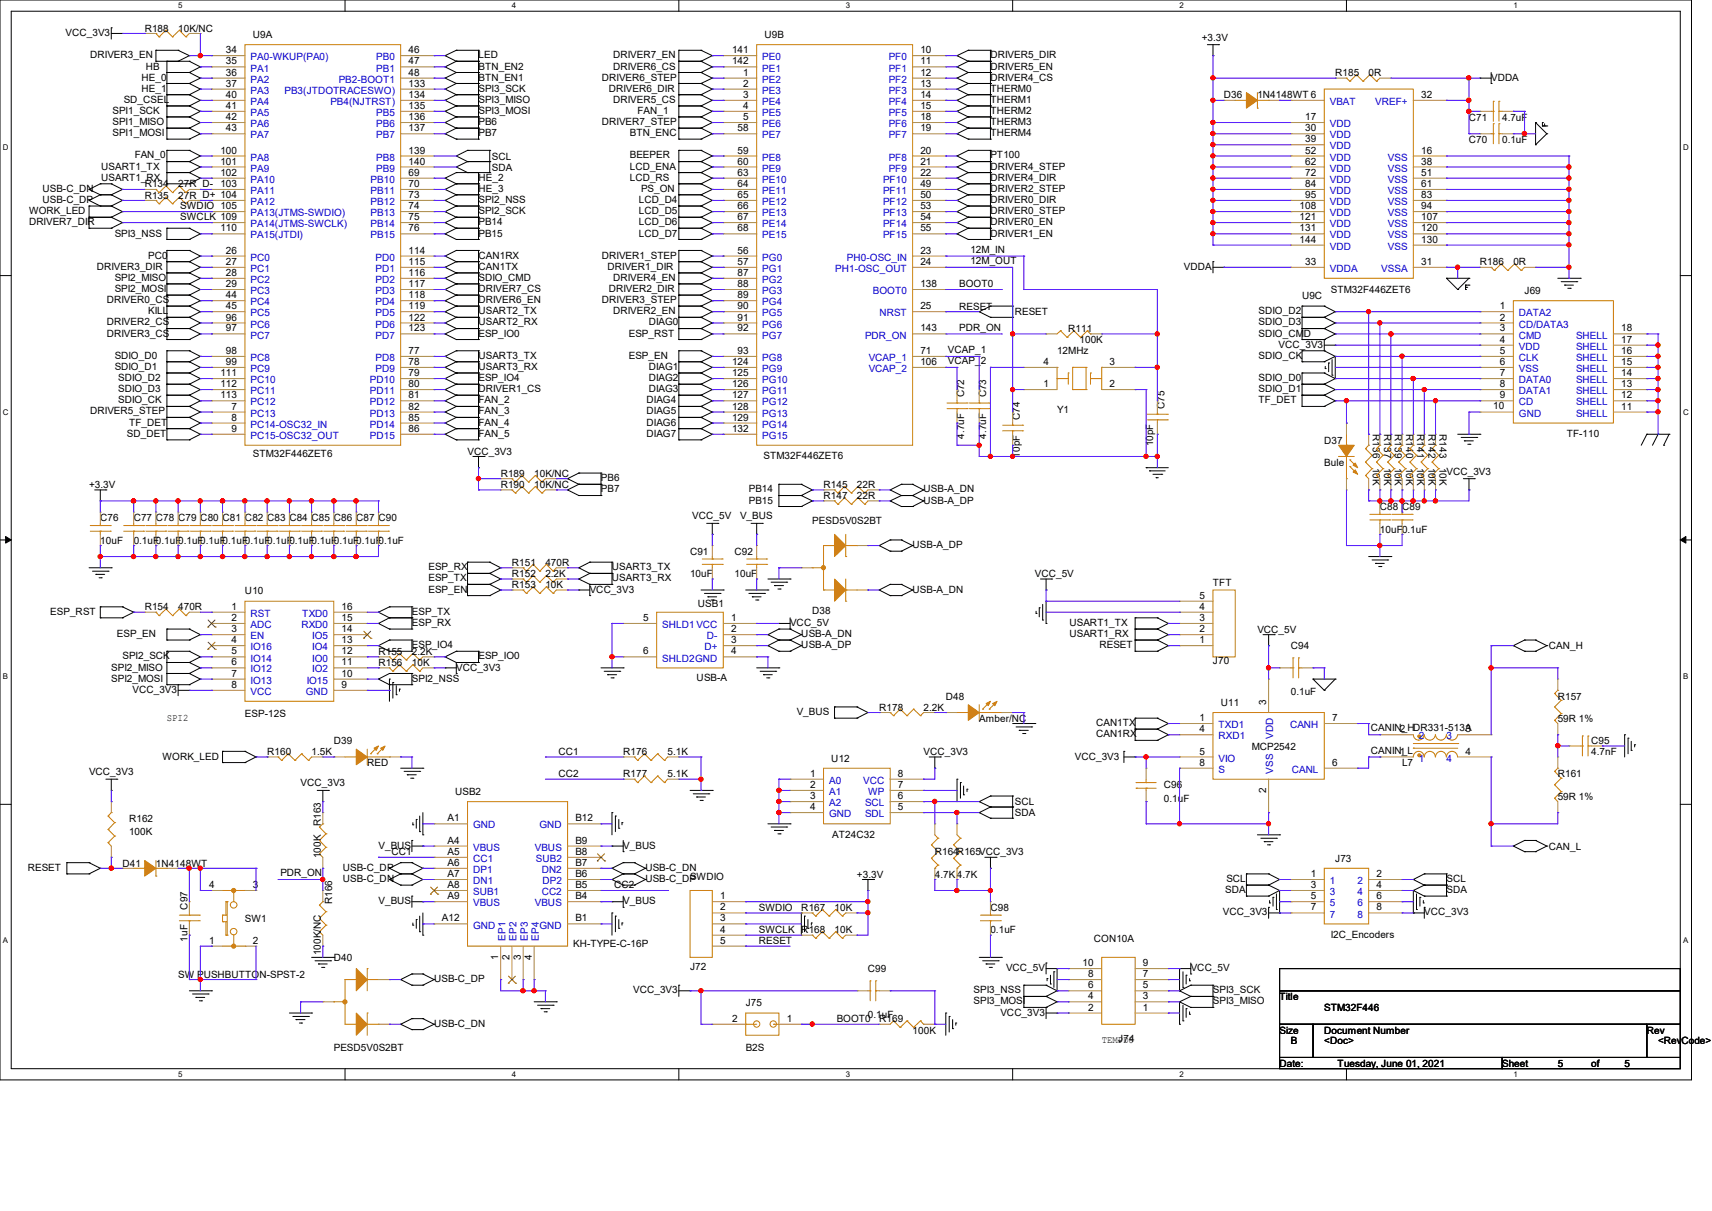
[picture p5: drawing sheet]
<svg xmlns="http://www.w3.org/2000/svg" width="297mm" height="210mm" viewBox="0 0 297 210" stroke-linecap="round" stroke-linejoin="round" font-family="sans-serif">
<defs><g id="words">
<g font-size="1.7">
<text x="25.1" y="5.5">R188</text>
<text x="30.9" y="5.5">10K/NC</text>
<text x="11.4" y="6.3">VCC_3V3</text>
<text x="15.7" y="10.1">DRIVER3_EN</text>
<text x="39.2" y="9.2">34</text>
<text x="39.2" y="11.2">35</text>
<text x="43.9" y="6.6">U9A</text>
<text x="70.9" y="9.2">46</text>
<text x="70.9" y="11.2">47</text>
<text x="83" y="10.1">LED</text>
<text x="106.4" y="10.1">DRIVER7_EN</text>
<text x="127" y="9.2">141</text>
<text x="127" y="11.2">142</text>
<text x="132.6" y="6.6">U9B</text>
<text x="159.7" y="9.2">10</text>
<text x="159.7" y="11.2">11</text>
<text x="171.8" y="10.1">DRIVER5_DIR</text>
<text x="208.5" y="7">+3.3V</text>
<text x="21.5" y="17.8">SD_CSEL</text>
<text x="24.6" y="14">HE_0</text>
<text x="24.6" y="15.9">HE_1</text>
<text x="25.3" y="12.1">HB</text>
<text x="39.2" y="13.1">36</text>
<text x="39.2" y="15">37</text>
<text x="39.2" y="17">40</text>
<text x="70.9" y="13.1">48</text>
<text x="70.9" y="15">133</text>
<text x="70.9" y="17">134</text>
<text x="83" y="14">BTN_EN1</text>
<text x="83" y="12.1">BTN_EN2</text>
<text x="83" y="15.9">SPI3_SCK</text>
<text x="83" y="17.8">SPI3_MISO</text>
<text x="104.4" y="14">DRIVER6_STEP</text>
<text x="105.6" y="15.9">DRIVER6_DIR</text>
<text x="106.4" y="17.8">DRIVER5_CS</text>
<text x="106.4" y="12.1">DRIVER6_CS</text>
<text x="128.9" y="13.1">1</text>
<text x="128.9" y="15">2</text>
<text x="128.9" y="17">3</text>
<text x="159.7" y="13.1">12</text>
<text x="159.7" y="15">13</text>
<text x="159.7" y="17">14</text>
<text x="171.8" y="15.9">THERM0</text>
<text x="171.8" y="17.8">THERM1</text>
<text x="171.8" y="12.1">DRIVER5_EN</text>
<text x="171.8" y="14">DRIVER4_CS</text>
<text x="212.3" y="17.1">D36</text>
<text x="218.1" y="17.1">1N4148WT 6</text>
<text x="231.6" y="13.2">R185</text>
<text x="237.4" y="13.2">0R</text>
<text x="246.5" y="17">32</text>
<text x="258.7" y="14">VDDA</text>
<text x="19.5" y="23.6">SPI1_MOSI</text>
<text x="19.5" y="19.8">SPI1_SCK</text>
<text x="19.5" y="21.7">SPI1_MISO</text>
<text x="39.2" y="18.9">41</text>
<text x="39.2" y="20.8">42</text>
<text x="39.2" y="22.8">43</text>
<text x="70.9" y="18.9">135</text>
<text x="70.9" y="20.8">136</text>
<text x="70.9" y="22.8">137</text>
<text x="83" y="21.7">PB6</text>
<text x="83" y="23.6">PB7</text>
<text x="83" y="19.8">SPI3_MOSI</text>
<text x="104.4" y="21.7">DRIVER7_STEP</text>
<text x="109.3" y="23.6">BTN_ENC</text>
<text x="110.6" y="19.8">FAN_1</text>
<text x="128" y="22.8">58</text>
<text x="128.9" y="18.9">4</text>
<text x="128.9" y="20.8">5</text>
<text x="159.7" y="18.9">15</text>
<text x="159.7" y="20.8">18</text>
<text x="159.7" y="22.8">19</text>
<text x="171.8" y="19.8">THERM2</text>
<text x="171.8" y="21.7">THERM3</text>
<text x="171.8" y="23.6">THERM4</text>
<text x="226.4" y="20.8">17</text>
<text x="226.4" y="22.8">30</text>
<text x="254.8" y="20.9">C71</text>
<text x="260.6" y="20.9">4.7uF</text>
<text x="17.6" y="29.4">USART1_TX</text>
<text x="23.4" y="27.5">FAN_0</text>
<text x="38.2" y="26.6">100</text>
<text x="38.2" y="28.5">101</text>
<text x="70.9" y="28.5">140</text>
<text x="70.9" y="26.6">139</text>
<text x="85.3" y="27.7">SCL</text>
<text x="85.3" y="29.6">SDA</text>
<text x="109.3" y="27.5">BEEPER</text>
<text x="109.3" y="29.4">LCD_ENA</text>
<text x="128" y="26.6">59</text>
<text x="128" y="28.5">60</text>
<text x="159.7" y="26.6">20</text>
<text x="159.7" y="28.5">21</text>
<text x="171.8" y="29.4">DRIVER4_STEP</text>
<text x="171.8" y="27.5">PT100</text>
<text x="226.4" y="24.7">39</text>
<text x="226.4" y="28.5">62</text>
<text x="226.4" y="26.6">52</text>
<text x="246.5" y="28.5">38</text>
<text x="246.5" y="26.6">16</text>
<text x="254.8" y="24.8">C70</text>
<text x="260.6" y="24.8">0.1uF</text>
<text x="7.4" y="35.2">USB-C_DP</text>
<text x="7.4" y="33.3">USB-C_DN</text>
<text x="17.6" y="31.4">USART1_RX</text>
<text x="25.1" y="34.5">R135</text>
<text x="25.1" y="32.5">R134</text>
<text x="30.9" y="34.5">27R D+ 104</text>
<text x="30.9" y="32.5">27R D-</text>
<text x="38.2" y="30.5">102</text>
<text x="38.2" y="32.4">103</text>
<text x="70.9" y="30.5">69</text>
<text x="70.9" y="32.4">70</text>
<text x="70.9" y="34.3">73</text>
<text x="83" y="33.3">HE_3</text>
<text x="83" y="31.4">HE_2</text>
<text x="83" y="35.2">SPI2_NSS</text>
<text x="109.3" y="31.4">LCD_RS</text>
<text x="110.8" y="35.2">LCD_D4</text>
<text x="111.2" y="33.3">PS_ON</text>
<text x="128" y="30.5">63</text>
<text x="128" y="32.4">64</text>
<text x="128" y="34.3">65</text>
<text x="159.7" y="30.5">22</text>
<text x="159.7" y="32.4">49</text>
<text x="159.7" y="34.3">50</text>
<text x="171.8" y="31.4">DRIVER4_DIR</text>
<text x="171.8" y="33.3">DRIVER2_STEP</text>
<text x="171.8" y="35.2">DRIVER0_DIR</text>
<text x="226.4" y="30.5">72</text>
<text x="226.4" y="32.4">84</text>
<text x="226.4" y="34.3">95</text>
<text x="246.5" y="34.3">83</text>
<text x="246.5" y="32.4">61</text>
<text x="246.5" y="30.5">51</text>
<text x="5" y="37.1">WORK_LED</text>
<text x="5" y="39.1">DRIVER7_DIR</text>
<text x="19.9" y="41">SPI3_NSS</text>
<text x="31.3" y="36.3">SWDIO 105</text>
<text x="31.3" y="38.2">SWCLK 109</text>
<text x="38.2" y="40.1">110</text>
<text x="70.9" y="36.3">74</text>
<text x="70.9" y="38.2">75</text>
<text x="70.9" y="40.1">76</text>
<text x="83" y="37.1">SPI2_SCK</text>
<text x="83" y="39.1">PB14</text>
<text x="83" y="41">PB15</text>
<text x="110.8" y="37.1">LCD_D5</text>
<text x="110.8" y="39.1">LCD_D6</text>
<text x="110.8" y="41">LCD_D7</text>
<text x="128" y="36.3">66</text>
<text x="128" y="38.2">67</text>
<text x="128" y="40.1">68</text>
<text x="159.7" y="36.3">53</text>
<text x="159.7" y="38.2">54</text>
<text x="159.7" y="40.1">55</text>
<text x="171.8" y="41">DRIVER1_EN</text>
<text x="171.8" y="39.1">DRIVER0_EN</text>
<text x="171.8" y="37.1">DRIVER0_STEP</text>
<text x="225.5" y="36.3">108</text>
<text x="225.5" y="38.2">121</text>
<text x="225.5" y="40.1">131</text>
<text x="246.5" y="40.1">120</text>
<text x="246.5" y="38.2">107</text>
<text x="246.5" y="36.3">94</text>
<text x="16.8" y="46.8">DRIVER3_DIR</text>
<text x="25.7" y="44.9">PC0</text>
<text x="39.2" y="44">26</text>
<text x="39.2" y="45.9">27</text>
<text x="39.2" y="47.8">28</text>
<text x="70.9" y="44">114</text>
<text x="70.9" y="45.9">115</text>
<text x="70.9" y="47.8">116</text>
<text x="83" y="46.8">CAN1TX</text>
<text x="83" y="44.9">CAN1RX</text>
<text x="104.4" y="44.9">DRIVER1_STEP</text>
<text x="105.4" y="46.8">DRIVER1_DIR</text>
<text x="128" y="44">56</text>
<text x="128" y="45.9">57</text>
<text x="128" y="47.8">87</text>
<text x="159.7" y="44">23</text>
<text x="159.7" y="45.9">24</text>
<text x="168.4" y="45.8">12M_OUT</text>
<text x="168.4" y="43.8">12M_IN</text>
<text x="205.4" y="46.8">VDDA</text>
<text x="225.5" y="42.1">144</text>
<text x="226.4" y="45.9">33</text>
<text x="246.5" y="45.9">31</text>
<text x="246.5" y="42.1">130</text>
<text x="256.7" y="46">R186</text>
<text x="262.5" y="46">0R</text>
<text x="18.5" y="52.6">DRIVER0_CS</text>
<text x="19.9" y="48.7">SPI2_MISO</text>
<text x="19.9" y="50.7">SPI2_MOSI</text>
<text x="39.2" y="49.8">29</text>
<text x="39.2" y="51.7">44</text>
<text x="39.2" y="53.6">45</text>
<text x="70.9" y="49.8">117</text>
<text x="70.9" y="51.7">118</text>
<text x="70.9" y="53.6">119</text>
<text x="83" y="48.7">SDIO_CMD</text>
<text x="83" y="50.7">DRIVER7_CS</text>
<text x="83" y="52.6">DRIVER6_EN</text>
<text x="104.4" y="52.6">DRIVER3_STEP</text>
<text x="105.6" y="50.7">DRIVER2_DIR</text>
<text x="106.4" y="48.7">DRIVER4_EN</text>
<text x="128" y="49.8">88</text>
<text x="128" y="51.7">89</text>
<text x="128" y="53.6">90</text>
<text x="159.7" y="49.8">138</text>
<text x="159.7" y="53.6">25</text>
<text x="166.4" y="49.8">BOOT0</text>
<text x="166.4" y="53.7">RESET</text>
<text x="225.9" y="51.8">U9C</text>
<text x="230.9" y="50.8">STM32F446ZET6</text>
<text x="260.2" y="53.6">1</text>
<text x="264.5" y="51.1">J69</text>
<text x="18.5" y="58.4">DRIVER3_CS</text>
<text x="18.5" y="56.4">DRIVER2_CS</text>
<text x="25.7" y="54.5">KILL</text>
<text x="39.2" y="55.6">96</text>
<text x="39.2" y="57.5">97</text>
<text x="70.9" y="55.6">122</text>
<text x="70.9" y="57.5">123</text>
<text x="83" y="54.5">USART2_TX</text>
<text x="83" y="56.4">USART2_RX</text>
<text x="83" y="58.4">ESP_IO0</text>
<text x="106.4" y="54.5">DRIVER2_EN</text>
<text x="109.1" y="58.4">ESP_RST</text>
<text x="112.6" y="56.4">DIAG0</text>
<text x="128" y="55.6">91</text>
<text x="128" y="57.5">92</text>
<text x="159.7" y="57.5">143</text>
<text x="166.4" y="57.3">PDR_ON</text>
<text x="176.1" y="54.7">RESET</text>
<text x="185.3" y="57.6">R111</text>
<text x="187.3" y="59.5">100K</text>
<text x="218.3" y="56.4">SDIO_D3</text>
<text x="218.3" y="58.4">SDIO_CMD</text>
<text x="218.3" y="54.5">SDIO_D2</text>
<text x="260.2" y="55.6">2</text>
<text x="260.2" y="57.5">3</text>
<text x="260.2" y="59.4">4</text>
<text x="281.3" y="59.4">17</text>
<text x="281.3" y="57.5">18</text>
<text x="19.9" y="62.2">SDIO_D0</text>
<text x="19.9" y="64.2">SDIO_D1</text>
<text x="38.2" y="65.2">111</text>
<text x="39.2" y="61.4">98</text>
<text x="39.2" y="63.3">99</text>
<text x="70.9" y="61.4">77</text>
<text x="70.9" y="63.3">78</text>
<text x="70.9" y="65.2">79</text>
<text x="83" y="62.2">USART3_TX</text>
<text x="83" y="64.2">USART3_RX</text>
<text x="109.1" y="62.2">ESP_EN</text>
<text x="112.6" y="64.2">DIAG1</text>
<text x="127" y="63.3">124</text>
<text x="127" y="65.2">125</text>
<text x="128" y="61.4">93</text>
<text x="159.7" y="61.4">71</text>
<text x="159.7" y="63.3">106</text>
<text x="164.5" y="63.1">VCAP_2</text>
<text x="164.5" y="61.2">VCAP_1</text>
<text x="181.1" y="63.3">4</text>
<text x="183.4" y="61.5">12MHz</text>
<text x="192.5" y="63.3">3</text>
<text x="218.3" y="62.2">SDIO_CK</text>
<text x="221.8" y="60.3">VCC_3V3</text>
<text x="260.2" y="61.4">5</text>
<text x="260.2" y="63.3">6</text>
<text x="260.2" y="65.2">7</text>
<text x="281.3" y="65.2">14</text>
<text x="281.3" y="63.3">15</text>
<text x="281.3" y="61.4">16</text>
<text x="15.7" y="71.9">DRIVER5_STEP</text>
<text x="20.5" y="66.1">SDIO_D2</text>
<text x="20.5" y="68">SDIO_D3</text>
<text x="20.5" y="70">SDIO_CK</text>
<text x="38.2" y="67.1">112</text>
<text x="38.2" y="69.1">113</text>
<text x="40.2" y="71">7</text>
<text x="70.9" y="67.1">80</text>
<text x="70.9" y="69.1">81</text>
<text x="70.9" y="71">82</text>
<text x="83" y="68">DRIVER1_CS</text>
<text x="83" y="70">FAN_2</text>
<text x="83" y="71.9">FAN_3</text>
<text x="83" y="66.1">ESP_IO4</text>
<text x="112.2" y="70">DIAG4</text>
<text x="112.2" y="71.9">DIAG5</text>
<text x="112.6" y="68">DIAG3</text>
<text x="112.6" y="66.1">DIAG2</text>
<text x="127" y="67.1">126</text>
<text x="127" y="69.1">127</text>
<text x="127" y="71">128</text>
<text x="167.3" y="68.9" transform="rotate(-90 167.3 68.9)">C72</text>
<text x="171.1" y="68.9" transform="rotate(-90 171.1 68.9)">C73</text>
<text x="181.1" y="67.1">1</text>
<text x="183.4" y="71.7">Y1</text>
<text x="192.5" y="67.1">2</text>
<text x="202" y="70.9" transform="rotate(-90 202 70.9)">C75</text>
<text x="218.3" y="66.1">SDIO_D0</text>
<text x="218.3" y="70">TF_DET</text>
<text x="218.3" y="68">SDIO_D1</text>
<text x="259.1" y="70.9">10</text>
<text x="260.2" y="67.1">8</text>
<text x="260.2" y="69.1">9</text>
<text x="281.3" y="71">11</text>
<text x="281.3" y="69.1">12</text>
<text x="281.3" y="67.1">13</text>
<text x="22" y="75.7">SD_DET</text>
<text x="22.4" y="73.8">TF_DET</text>
<text x="40.2" y="72.9">8</text>
<text x="40.2" y="74.9">9</text>
<text x="70.9" y="72.9">85</text>
<text x="70.9" y="74.9">86</text>
<text x="83" y="73.8">FAN_4</text>
<text x="83" y="75.7">FAN_5</text>
<text x="112.2" y="73.8">DIAG6</text>
<text x="112.2" y="75.7">DIAG7</text>
<text x="127" y="72.9">129</text>
<text x="127" y="74.9">132</text>
<text x="167.3" y="76.1" transform="rotate(-90 167.3 76.1)">4.7uF</text>
<text x="171.1" y="76.1" transform="rotate(-90 171.1 76.1)">4.7uF</text>
<text x="176.9" y="72.8" transform="rotate(-90 176.9 72.8)">C74</text>
<text x="200.1" y="77.4" transform="rotate(-90 200.1 77.4)">10pF</text>
<text x="229.7" y="76.9">D37</text>
<text x="238.2" y="75.3" transform="rotate(90 238.2 75.3)">R136</text>
<text x="240.1" y="75.3" transform="rotate(90 240.1 75.3)">R137</text>
<text x="242" y="75.3" transform="rotate(90 242 75.3)">R139</text>
<text x="244" y="75.3" transform="rotate(90 244 75.3)">R140</text>
<text x="245.9" y="75.3" transform="rotate(90 245.9 75.3)">R141</text>
<text x="247.8" y="75.3" transform="rotate(90 247.8 75.3)">R142</text>
<text x="249.8" y="75.3" transform="rotate(90 249.8 75.3)">R143</text>
<text x="271.8" y="75.7">TF-110</text>
<text x="43.9" y="79.2">STM32F446ZET6</text>
<text x="81.1" y="78.8">VCC_3V3</text>
<text x="86.9" y="82.7">R189</text>
<text x="92.7" y="82.7">10K/NC</text>
<text x="104.3" y="83.5">PB6</text>
<text x="132.5" y="79.6">STM32F446ZET6</text>
<text x="176.9" y="79.4" transform="rotate(-90 176.9 79.4)">10pF</text>
<text x="229.7" y="80.8">Bule</text>
<text x="238.2" y="81.1" transform="rotate(90 238.2 81.1)">10K</text>
<text x="240.1" y="81.1" transform="rotate(90 240.1 81.1)">10K</text>
<text x="242" y="81.1" transform="rotate(90 242 81.1)">10K</text>
<text x="244" y="81.1" transform="rotate(90 244 81.1)">10K</text>
<text x="245.9" y="81.1" transform="rotate(90 245.9 81.1)">10K</text>
<text x="247.8" y="81.1" transform="rotate(90 247.8 81.1)">10K</text>
<text x="249.8" y="81.1" transform="rotate(90 249.8 81.1)">10K</text>
<text x="250.9" y="82.3">VCC_3V3</text>
<text x="15.5" y="84.6">+3.3V</text>
<text x="86.9" y="84.6">R190</text>
<text x="92.7" y="84.6">10K/NC</text>
<text x="104.3" y="85.4">PB7</text>
<text x="129.9" y="87.3">PB15</text>
<text x="129.9" y="85.4">PB14</text>
<text x="142.9" y="84.6">R145</text>
<text x="142.9" y="86.6">R147</text>
<text x="148.7" y="84.6">22R</text>
<text x="148.7" y="86.6">22R</text>
<text x="160.2" y="87.3">USB-A_DP</text>
<text x="160.2" y="85.4">USB-A_DN</text>
<text x="239.4" y="88.5">C88 C89</text>
<text x="17.4" y="90.4">C76</text>
<text x="17.4" y="94.3">10uF</text>
<text x="23.2" y="90.4">C77 C78 C79 C80 C81 C82 C83 C84 C85 C86 C87 C90</text>
<text x="23.2" y="94.3">0.1uF0.1uF0.1uF0.1uF0.1uF0.1uF0.1uF0.1uF0.1uF0.1uF0.1uF0.1uF</text>
<text x="120.1" y="90">VCC_5V</text>
<text x="128.4" y="90">V_BUS</text>
<text x="140.9" y="90.8">PESD5V0S2BT</text>
<text x="158.3" y="95">USB-A_DP</text>
<text x="239.4" y="92.4">10uF0.1uF</text>
<text x="74.3" y="98.9">ESP_RX</text>
<text x="74.3" y="100.8">ESP_TX</text>
<text x="88.8" y="98.1">R151</text>
<text x="88.8" y="100.1">R152</text>
<text x="94.6" y="98.1">470R</text>
<text x="94.6" y="100.1">2.2K</text>
<text x="106.2" y="98.9">USART3_TX</text>
<text x="106.2" y="100.8">USART3_RX</text>
<text x="119.7" y="96.2">C91</text>
<text x="119.7" y="100.1">10uF</text>
<text x="127.4" y="96.2">C92</text>
<text x="127.4" y="100.1">10uF</text>
<text x="179.5" y="100.1">VCC_5V</text>
<text x="210.4" y="101.6">TFT</text>
<text x="8.7" y="106.6">ESP_RST</text>
<text x="25.1" y="105.9">R154</text>
<text x="30.9" y="105.9">470R</text>
<text x="40.2" y="105.7">1</text>
<text x="40.2" y="107.7">2</text>
<text x="42.5" y="103">U10</text>
<text x="59.3" y="107.7">15</text>
<text x="59.3" y="105.7">16</text>
<text x="71.5" y="106.6">ESP_TX</text>
<text x="74.3" y="102.8">ESP_EN</text>
<text x="88.8" y="102">R153</text>
<text x="94.6" y="102">10K</text>
<text x="102.3" y="102.8">VCC_3V3</text>
<text x="111.6" y="107.7">5</text>
<text x="121.1" y="105.3">USB1</text>
<text x="126.8" y="107.7">1</text>
<text x="140.9" y="106.4">D38</text>
<text x="158.3" y="102.8">USB-A_DN</text>
<text x="208.1" y="107.7">3</text>
<text x="208.1" y="105.7">4</text>
<text x="208.1" y="103.8">5</text>
<text x="20.3" y="110.5">ESP_EN</text>
<text x="40.2" y="109.6">3</text>
<text x="40.2" y="111.5">4</text>
<text x="40.2" y="113.5">5</text>
<text x="59.3" y="113.5">12</text>
<text x="59.3" y="111.5">13</text>
<text x="59.3" y="109.6">14</text>
<text x="65.7" y="113.6">R155</text>
<text x="71.5" y="108.6">ESP_RX</text>
<text x="71.5" y="112.4">ESP_IO4</text>
<text x="71.5" y="113.6">2.2K</text>
<text x="111.6" y="113.5">6</text>
<text x="126.8" y="109.6">2</text>
<text x="126.8" y="111.5">3</text>
<text x="126.8" y="113.5">4</text>
<text x="137.1" y="108.6">VCC_5V</text>
<text x="139" y="110.5">USB-A_DN</text>
<text x="139" y="112.4">USB-A_DP</text>
<text x="185.5" y="108.6">USART1_TX</text>
<text x="185.5" y="110.5">USART1_RX</text>
<text x="190.7" y="112.4">RESET</text>
<text x="208.1" y="111.5">1</text>
<text x="208.1" y="109.6">2</text>
<text x="218.1" y="109.7">VCC_5V</text>
<text x="223.9" y="112.6">C94</text>
<text x="268.7" y="112.6">CAN_H</text>
<text x="19.3" y="116.3">SPI2_MISO</text>
<text x="19.3" y="118.2">SPI2_MOSI</text>
<text x="21.3" y="114.3">SPI2_SCK</text>
<text x="40.2" y="115.4">6</text>
<text x="40.2" y="117.3">7</text>
<text x="40.2" y="119.3">8</text>
<text x="59.3" y="119.3">9</text>
<text x="59.3" y="117.3">10</text>
<text x="59.3" y="115.4">11</text>
<text x="65.7" y="115.5">R156</text>
<text x="71.5" y="118.2">SPI2_NSS</text>
<text x="71.5" y="115.5">10K</text>
<text x="79.2" y="116.3">VCC_3V3</text>
<text x="83" y="114.3">ESP_IO0</text>
<text x="120.9" y="118">USB-A</text>
<text x="210.4" y="115.1">J70</text>
<text x="23" y="120.1">VCC_3V3</text>
<text x="29" y="125">SPI2</text>
<text x="42.5" y="124.4">ESP-12S</text>
<text x="138.2" y="124">V_BUS</text>
<text x="152.5" y="123.2">R178</text>
<text x="160.2" y="123.2">2.2K</text>
<text x="164.1" y="121.3">D48</text>
<text x="169.9" y="125.2">Amber/NC</text>
<text x="190.2" y="125.9">CAN1TX</text>
<text x="208.1" y="125">1</text>
<text x="211.8" y="122.5">U11</text>
<text x="219.7" y="122.2" transform="rotate(-90 219.7 122.2)">3</text>
<text x="223.9" y="120.5">0.1uF</text>
<text x="231.1" y="125">7</text>
<text x="270.2" y="121.3">R157</text>
<text x="270.2" y="125.2">59R 1%</text>
<text x="28.2" y="131.7">WORK_LED</text>
<text x="46.4" y="131">R160</text>
<text x="54.1" y="131">1.5K</text>
<text x="57.9" y="129">D39</text>
<text x="96.9" y="130.9">CC1</text>
<text x="108.1" y="131">R176</text>
<text x="115.8" y="131">5.1K</text>
<text x="160.2" y="131">VCC_3V3</text>
<text x="186.5" y="131.7">VCC_3V3</text>
<text x="190.2" y="127.9">CAN1RX</text>
<text x="208.1" y="127">4</text>
<text x="208.1" y="130.8">5</text>
<text x="217.2" y="130">MCP2542</text>
<text x="237.8" y="130.7">CANIN_L</text>
<text x="237.8" y="126.8">CANIN_HDR331-513A</text>
<text x="242.9" y="130.8">1</text>
<text x="242.9" y="127">2</text>
<text x="254.2" y="127">3</text>
<text x="254.2" y="130.8">4</text>
<text x="276" y="129">C95</text>
<text x="276" y="131">4.7nF</text>
<text x="15.5" y="134.4">VCC_3V3</text>
<text x="52.2" y="136.4">VCC_3V3</text>
<text x="63.7" y="132.9">RED</text>
<text x="78.9" y="137.9">USB2</text>
<text x="96.9" y="134.7">CC2</text>
<text x="108.1" y="134.8">R177</text>
<text x="115.8" y="134.8">5.1K</text>
<text x="140.5" y="134.7">1</text>
<text x="140.5" y="136.6">2</text>
<text x="144.2" y="132.1">U12</text>
<text x="155.8" y="136.6">7</text>
<text x="155.8" y="134.7">8</text>
<text x="201.9" y="136.7">C96</text>
<text x="208.1" y="132.8">8</text>
<text x="219.7" y="137.5" transform="rotate(-90 219.7 137.5)">2</text>
<text x="231.1" y="132.8">6</text>
<text x="243.2" y="132.9">L7</text>
<text x="270.2" y="134.8">R161</text>
<text x="22.4" y="142.5">R162</text>
<text x="55.7" y="143.3" transform="rotate(-90 55.7 143.3)">R163</text>
<text x="77.6" y="142.4">A1</text>
<text x="99.8" y="142.4">B12</text>
<text x="140.5" y="138.6">3</text>
<text x="140.5" y="140.5">4</text>
<text x="155.8" y="140.5">5</text>
<text x="155.8" y="138.6">6</text>
<text x="176.1" y="139.7">SCL</text>
<text x="176.1" y="141.6">SDA</text>
<text x="201.9" y="139.1">0.1uF</text>
<text x="270.2" y="138.7">59R 1%</text>
<text x="22.4" y="144.9">100K</text>
<text x="55.7" y="148.8" transform="rotate(-90 55.7 148.8)">100K</text>
<text x="65.7" y="147.2">V_BUS</text>
<text x="67.9" y="148.3">CC1</text>
<text x="77.6" y="146.3">A4</text>
<text x="77.6" y="148.2">A5</text>
<text x="99.8" y="148.2">B8</text>
<text x="99.8" y="146.3">B9</text>
<text x="108.1" y="147.2">V_BUS</text>
<text x="144.4" y="145.2">AT24C32</text>
<text x="162.2" y="148.3">R164R165VCC_3V3</text>
<text x="231.6" y="149.5">J73</text>
<text x="268.7" y="147.4">CAN_L</text>
<text x="4.8" y="151">RESET</text>
<text x="21.3" y="150.3">D41</text>
<text x="27.1" y="150.3">1N4148WT</text>
<text x="36.3" y="154">4</text>
<text x="43.9" y="154">3</text>
<text x="48.6" y="151.9">PDR_ON</text>
<text x="59.5" y="152.9">USB-C_DN</text>
<text x="59.5" y="151">USB-C_DP</text>
<text x="77.6" y="150.2">A6</text>
<text x="77.6" y="152.1">A7</text>
<text x="77.6" y="154">A8</text>
<text x="77.6" y="156">A9</text>
<text x="99.8" y="156">B4</text>
<text x="99.8" y="154">B5</text>
<text x="99.8" y="152.1">B6</text>
<text x="99.8" y="150.2">B7</text>
<text x="106.5" y="154">CC2</text>
<text x="112" y="152.9">USB-C_DP</text>
<text x="112" y="151">USB-C_DN</text>
<text x="119.7" y="152.6">SWDIO</text>
<text x="124.9" y="156">1</text>
<text x="148.7" y="152.2">+3.3V</text>
<text x="162.2" y="152.2">4.7K4.7K</text>
<text x="212.6" y="154.9">SDA</text>
<text x="212.8" y="152.9">SCL</text>
<text x="227.4" y="152.1">1</text>
<text x="227.4" y="154">3</text>
<text x="227.4" y="156">5</text>
<text x="238.8" y="152.1">2</text>
<text x="238.8" y="154">4</text>
<text x="238.8" y="156">6</text>
<text x="250.9" y="152.9">SCL</text>
<text x="250.9" y="154.9">SDA</text>
<text x="32.5" y="157.7" transform="rotate(-90 32.5 157.7)">C97</text>
<text x="42.5" y="159.9">SW1</text>
<text x="57.6" y="156.8" transform="rotate(-90 57.6 156.8)">R166</text>
<text x="65.7" y="156.8">V_BUS</text>
<text x="76.7" y="159.8">A12</text>
<text x="99.8" y="159.8">B1</text>
<text x="108.1" y="156.8">V_BUS</text>
<text x="124.9" y="157.9">2</text>
<text x="124.9" y="159.8">3</text>
<text x="124.9" y="161.8">4</text>
<text x="131.7" y="157.9">SWDIO</text>
<text x="131.7" y="161.8">SWCLK R168</text>
<text x="139" y="158">R167</text>
<text x="144.8" y="158">10K</text>
<text x="144.8" y="161.8">10K</text>
<text x="171.8" y="158">C98</text>
<text x="171.8" y="161.8">0.1uF</text>
<text x="212.2" y="158.7">VCC_3V3</text>
<text x="227.4" y="157.9">7</text>
<text x="238.8" y="157.9">8</text>
<text x="247.1" y="158.7">VCC_3V3</text>
<text x="32.5" y="163.3" transform="rotate(-90 32.5 163.3)">1uF</text>
<text x="36.3" y="163.7">1</text>
<text x="43.9" y="163.7">2</text>
<text x="55.7" y="165.6" transform="rotate(-90 55.7 165.6)">100K/NC</text>
<text x="57.9" y="166.7">D40</text>
<text x="86.4" y="166.4" transform="rotate(-90 86.4 166.4)">1</text>
<text x="88.4" y="166.4" transform="rotate(-90 88.4 166.4)">2</text>
<text x="90.3" y="166.4" transform="rotate(-90 90.3 166.4)">3</text>
<text x="92.2" y="166.4" transform="rotate(-90 92.2 166.4)">4</text>
<text x="99.4" y="164.2">KH-TYPE-C-16P</text>
<text x="124.9" y="163.7">5</text>
<text x="131.7" y="163.7">RESET</text>
<text x="187.8" y="167.6">10</text>
<text x="189.8" y="163.4">CON10A</text>
<text x="198.3" y="167.6">9</text>
<text x="230.9" y="162.6">I2C_Encoders</text>
<text x="30.9" y="169.6">SW PUSHBUTTON-SPST-2</text>
<text x="75.3" y="170.3">USB-C_DP</text>
<text x="109.9" y="172.3">VCC_3V3</text>
<text x="119.7" y="168.2">J72</text>
<text x="150.6" y="168.6">C99</text>
<text x="168.9" y="172.3">SPI3_NSS</text>
<text x="174.5" y="168.4">VCC_5V</text>
<text x="188.8" y="173.3">4</text>
<text x="188.8" y="171.4">6</text>
<text x="188.8" y="169.5">8</text>
<text x="198.3" y="173.3">3</text>
<text x="198.3" y="171.4">5</text>
<text x="198.3" y="169.5">7</text>
<text x="206.6" y="168.4">VCC_5V</text>
<text x="210.4" y="172.3">SPI3_SCK</text>
<text x="222" y="173.4">Title</text>
<text x="75.3" y="178">USB-C_DN</text>
<text x="127" y="177.2">2</text>
<text x="129.4" y="174.4">J75</text>
<text x="136.5" y="177.2">1</text>
<text x="145.2" y="177.2">BOOT0</text>
<text x="150.6" y="176.5">0.1uF</text>
<text x="152.5" y="177.3">R169</text>
<text x="158.3" y="179.2">100K</text>
<text x="168.9" y="174.2">SPI3_MOSI</text>
<text x="173.6" y="176.1">VCC_3V3</text>
<text x="188.8" y="175.3">2</text>
<text x="198.3" y="175.3">1</text>
<text x="210.4" y="174.2">SPI3_MISO</text>
<text x="222" y="179.2">Size</text>
<text x="229.7" y="175.3">STM32F446</text>
<text x="229.7" y="179.2">Document Number</text>
<text x="285.7" y="179.2">Rev</text>
<text x="57.9" y="182.3">PESD5V0S2BT</text>
<text x="129.4" y="182.3">B2S</text>
<text x="191.1" y="180.9">TEMPD8</text>
<text x="194" y="180.8">J74</text>
<text x="222" y="185">Date:</text>
<text x="223.9" y="181.1">B</text>
<text x="229.7" y="181.1">&lt;Doc&gt;</text>
<text x="232.1" y="185">Tuesday, June 01, 2021</text>
<text x="260.6" y="185">Sheet</text>
<text x="270.2" y="185">5</text>
<text x="276" y="185">of</text>
<text x="281.8" y="185">5</text>
<text x="287.7" y="181.1">&lt;RevCode&gt;</text>
</g>
<g font-size="1.7" fill="#00c">
<text x="43.5" y="10.5">PA0-WKUP(PA0)</text>
<text x="65.3" y="10.5">PB0</text>
<text x="132.2" y="10.5">PE0</text>
<text x="154.2" y="10.5">PF0</text>
<text x="43.5" y="12.4">PA1</text>
<text x="43.5" y="14.4">PA2</text>
<text x="43.5" y="16.3">PA3</text>
<text x="49.4" y="16.3">PB3(JTDOTRACESWO)</text>
<text x="58.8" y="14.4">PB2-BOOT1</text>
<text x="65.3" y="12.4">PB1</text>
<text x="132.2" y="12.4">PE1</text>
<text x="132.2" y="14.4">PE2</text>
<text x="132.2" y="16.3">PE3</text>
<text x="154.2" y="12.4">PF1</text>
<text x="154.2" y="14.4">PF2</text>
<text x="154.2" y="16.3">PF3</text>
<text x="43.5" y="18.2">PA4</text>
<text x="43.5" y="20.1">PA5</text>
<text x="43.5" y="22.1">PA6</text>
<text x="57.3" y="18.2">PB4(NJTRST)</text>
<text x="65.3" y="20.1">PB5</text>
<text x="65.3" y="22.1">PB6</text>
<text x="132.2" y="18.2">PE4</text>
<text x="132.2" y="20.1">PE5</text>
<text x="132.2" y="22.1">PE6</text>
<text x="154.2" y="18.2">PF4</text>
<text x="154.2" y="20.1">PF5</text>
<text x="154.2" y="22.1">PF6</text>
<text x="230.7" y="18.2">VBAT</text>
<text x="230.7" y="22.1">VDD</text>
<text x="238.6" y="18.2">VREF+</text>
<text x="43.5" y="24">PA7</text>
<text x="43.5" y="27.9">PA8</text>
<text x="43.5" y="29.8">PA9</text>
<text x="65.3" y="24">PB7</text>
<text x="65.3" y="29.8">PB9</text>
<text x="65.3" y="27.9">PB8</text>
<text x="132.2" y="24">PE7</text>
<text x="132.2" y="27.9">PE8</text>
<text x="132.2" y="29.8">PE9</text>
<text x="154.2" y="24">PF7</text>
<text x="154.2" y="27.9">PF8</text>
<text x="154.2" y="29.8">PF9</text>
<text x="230.7" y="24">VDD</text>
<text x="230.7" y="25.9">VDD</text>
<text x="230.7" y="29.8">VDD</text>
<text x="230.7" y="27.9">VDD</text>
<text x="240.8" y="29.8">VSS</text>
<text x="240.8" y="27.9">VSS</text>
<text x="43.5" y="31.7">PA10</text>
<text x="43.5" y="33.7">PA11</text>
<text x="43.5" y="35.6">PA12</text>
<text x="64.3" y="31.7">PB10</text>
<text x="64.3" y="33.7">PB11</text>
<text x="64.3" y="35.6">PB12</text>
<text x="132.2" y="31.7">PE10</text>
<text x="132.2" y="33.7">PE11</text>
<text x="132.2" y="35.6">PE12</text>
<text x="153.2" y="31.7">PF10</text>
<text x="153.2" y="33.7">PF11</text>
<text x="153.2" y="35.6">PF12</text>
<text x="230.7" y="31.7">VDD</text>
<text x="230.7" y="33.7">VDD</text>
<text x="230.7" y="35.6">VDD</text>
<text x="240.8" y="35.6">VSS</text>
<text x="240.8" y="33.7">VSS</text>
<text x="240.8" y="31.7">VSS</text>
<text x="43.5" y="37.5">PA13(JTMS-SWDIO)</text>
<text x="43.5" y="39.4">PA14(JTMS-SWCLK)</text>
<text x="43.5" y="41.4">PA15(JTDI)</text>
<text x="64.3" y="37.5">PB13</text>
<text x="64.3" y="39.4">PB14</text>
<text x="64.3" y="41.4">PB15</text>
<text x="132.2" y="37.5">PE13</text>
<text x="132.2" y="39.4">PE14</text>
<text x="132.2" y="41.4">PE15</text>
<text x="153.2" y="37.5">PF13</text>
<text x="153.2" y="39.4">PF14</text>
<text x="153.2" y="41.4">PF15</text>
<text x="230.7" y="37.5">VDD</text>
<text x="230.7" y="39.4">VDD</text>
<text x="230.7" y="41.4">VDD</text>
<text x="240.8" y="41.4">VSS</text>
<text x="240.8" y="39.4">VSS</text>
<text x="240.8" y="37.5">VSS</text>
<text x="43.5" y="45.2">PC0</text>
<text x="43.5" y="47.2">PC1</text>
<text x="65.1" y="45.2">PD0</text>
<text x="65.1" y="47.2">PD1</text>
<text x="132.2" y="45.2">PG0</text>
<text x="132.2" y="47.2">PG1</text>
<text x="144.9" y="47.2">PH1-OSC_OUT</text>
<text x="146.9" y="45.2">PH0-OSC_IN</text>
<text x="230.7" y="43.3">VDD</text>
<text x="230.7" y="47.2">VDDA</text>
<text x="239.6" y="47.2">VSSA</text>
<text x="240.8" y="43.3">VSS</text>
<text x="43.5" y="49.1">PC2</text>
<text x="43.5" y="51">PC3</text>
<text x="43.5" y="53">PC4</text>
<text x="65.1" y="49.1">PD2</text>
<text x="65.1" y="51">PD3</text>
<text x="65.1" y="53">PD4</text>
<text x="132.2" y="49.1">PG2</text>
<text x="132.2" y="51">PG3</text>
<text x="132.2" y="53">PG4</text>
<text x="151.4" y="51">BOOT0</text>
<text x="43.5" y="54.9">PC5</text>
<text x="43.5" y="56.8">PC6</text>
<text x="43.5" y="58.7">PC7</text>
<text x="65.1" y="54.9">PD5</text>
<text x="65.1" y="56.8">PD6</text>
<text x="65.1" y="58.7">PD7</text>
<text x="132.2" y="54.9">PG5</text>
<text x="132.2" y="56.8">PG6</text>
<text x="132.2" y="58.7">PG7</text>
<text x="150.1" y="58.7">PDR_ON</text>
<text x="152.6" y="54.9">NRST</text>
<text x="263.5" y="54.9">DATA2</text>
<text x="263.5" y="56.8">CD/DATA3</text>
<text x="263.5" y="58.7">CMD</text>
<text x="273.4" y="58.7">SHELL</text>
<text x="43.5" y="62.6">PC8</text>
<text x="43.5" y="64.5">PC9</text>
<text x="65.1" y="62.6">PD8</text>
<text x="65.1" y="64.5">PD9</text>
<text x="132.2" y="62.6">PG8</text>
<text x="132.2" y="64.5">PG9</text>
<text x="150.7" y="62.6">VCAP_1</text>
<text x="150.7" y="64.5">VCAP_2</text>
<text x="263.5" y="60.7">VDD</text>
<text x="263.5" y="62.6">CLK</text>
<text x="263.5" y="64.5">VSS</text>
<text x="273.4" y="64.5">SHELL</text>
<text x="273.4" y="62.6">SHELL</text>
<text x="273.4" y="60.7">SHELL</text>
<text x="43.5" y="66.5">PC10</text>
<text x="43.5" y="68.4">PC11</text>
<text x="43.5" y="70.3">PC12</text>
<text x="64.2" y="66.5">PD10</text>
<text x="64.2" y="68.4">PD11</text>
<text x="64.2" y="70.3">PD12</text>
<text x="132.2" y="66.5">PG10</text>
<text x="132.2" y="68.4">PG11</text>
<text x="132.2" y="70.3">PG12</text>
<text x="263.5" y="66.5">DATA0</text>
<text x="263.5" y="68.4">DATA1</text>
<text x="263.5" y="70.3">CD</text>
<text x="273.4" y="70.3">SHELL</text>
<text x="273.4" y="68.4">SHELL</text>
<text x="273.4" y="66.5">SHELL</text>
<text x="43.5" y="72.3">PC13</text>
<text x="43.5" y="74.2">PC14-OSC32_IN</text>
<text x="43.5" y="76.1">PC15-OSC32_OUT</text>
<text x="64.2" y="72.3">PD13</text>
<text x="64.2" y="74.2">PD14</text>
<text x="64.2" y="76.1">PD15</text>
<text x="132.2" y="72.3">PG13</text>
<text x="132.2" y="74.2">PG14</text>
<text x="132.2" y="76.1">PG15</text>
<text x="263.5" y="72.3">GND</text>
<text x="273.4" y="72.3">SHELL</text>
<text x="43.5" y="107">RST</text>
<text x="52.4" y="107">TXD0</text>
<text x="43.5" y="108.9">ADC</text>
<text x="43.5" y="110.9">EN</text>
<text x="43.5" y="112.8">IO16</text>
<text x="52.3" y="108.9">RXD0</text>
<text x="54.2" y="112.8">IO4</text>
<text x="54.2" y="110.9">IO5</text>
<text x="114.9" y="108.9">SHLD1 VCC</text>
<text x="122.2" y="112.8">D+</text>
<text x="122.6" y="110.9">D-</text>
<text x="43.5" y="114.7">IO14</text>
<text x="43.5" y="116.6">IO12</text>
<text x="43.5" y="118.6">IO13</text>
<text x="53.2" y="118.6">IO15</text>
<text x="54.2" y="116.6">IO2</text>
<text x="54.2" y="114.7">IO0</text>
<text x="114.9" y="114.7">SHLD2GND</text>
<text x="43.5" y="120.5">VCC</text>
<text x="53" y="120.5">GND</text>
<text x="211.4" y="126.3">TXD1</text>
<text x="211.4" y="128.2">RXD1</text>
<text x="220.9" y="128.1" transform="rotate(-90 220.9 128.1)">VDD</text>
<text x="223.8" y="126.3">CANH</text>
<text x="246.2" y="128.2">2</text>
<text x="250.9" y="128.2">3</text>
<text x="143.8" y="135.9">A0</text>
<text x="143.8" y="137.9">A1</text>
<text x="149.8" y="135.9">VCC</text>
<text x="150.6" y="137.9">WP</text>
<text x="211.4" y="132.1">VIO</text>
<text x="211.4" y="134">S</text>
<text x="220.9" y="134.2" transform="rotate(-90 220.9 134.2)">VSS</text>
<text x="224.1" y="134">CANL</text>
<text x="246.2" y="132.1">1</text>
<text x="250.9" y="132.1">4</text>
<text x="82.1" y="143.7">GND</text>
<text x="93.6" y="143.7">GND</text>
<text x="143.8" y="139.8">A2</text>
<text x="143.8" y="141.7">GND</text>
<text x="150.1" y="141.7">SDL</text>
<text x="150.1" y="139.8">SCL</text>
<text x="82.1" y="147.5">VBUS</text>
<text x="82.1" y="149.5">CC1</text>
<text x="92.8" y="147.5">VBUS</text>
<text x="93" y="149.5">SUB2</text>
<text x="82.1" y="151.4">DP1</text>
<text x="82.1" y="153.3">DN1</text>
<text x="82.1" y="155.2">SUB1</text>
<text x="94" y="155.2">CC2</text>
<text x="94" y="151.4">DN2</text>
<text x="94.1" y="153.3">DP2</text>
<text x="230.7" y="153.3">1</text>
<text x="230.7" y="155.2">3</text>
<text x="235.5" y="153.3">2</text>
<text x="235.5" y="155.2">4</text>
<text x="82.1" y="157.2">VBUS</text>
<text x="82.1" y="161">GND</text>
<text x="92.8" y="157.2">VBUS</text>
<text x="93.6" y="161">GND</text>
<text x="230.7" y="157.2">5</text>
<text x="230.7" y="159.1">7</text>
<text x="235.5" y="157.2">6</text>
<text x="235.5" y="159.1">8</text>
<text x="87.7" y="163.1" transform="rotate(-90 87.7 163.1)">EP1</text>
<text x="89.6" y="163.1" transform="rotate(-90 89.6 163.1)">EP2</text>
<text x="91.6" y="163.1" transform="rotate(-90 91.6 163.1)">EP3</text>
<text x="93.5" y="163.1" transform="rotate(-90 93.5 163.1)">EP4</text>
</g>
<g font-size="1.4">
<text x="30.9" y="1.4">5</text>
<text x="88.8" y="1.4">4</text>
<text x="146.7" y="1.4">3</text>
<text x="204.6" y="1.4">2</text>
<text x="262.6" y="1.4">1</text>
<text x=".5" y="26.1">D</text>
<text x="292" y="26.1">D</text>
<text x=".5" y="71.9">C</text>
<text x="292" y="71.9">C</text>
<text x=".5" y="117.8">B</text>
<text x="292" y="117.8">B</text>
<text x=".5" y="163.6">A</text>
<text x="292" y="163.6">A</text>
<text x="30.9" y="186.8">5</text>
<text x="88.8" y="186.8">4</text>
<text x="146.7" y="186.8">3</text>
<text x="204.6" y="186.8">2</text>
<text x="262.6" y="186.8">1</text>
</g>
</g></defs>
<path d="M0 0h293.5v187.3h-293.5zM1.9 1.9h289.6v183.4h-289.6z" fill="none" stroke="#000" stroke-width=".17"/>
<g fill="#fff">
<path d="M30.9 .2h.8v1.5h-.8z"/>
<path d="M30.9 185.5h.8v1.6h-.8z"/>
</g>
<path d="M59.9 0v1.9M59.9 185.3v2" fill="none" stroke="#000" stroke-width=".17"/>
<g fill="#fff">
<path d="M88.8 .2h.8v1.5h-.8z"/>
<path d="M88.8 185.5h.8v1.6h-.8z"/>
</g>
<path d="M117.8 0v1.9M117.8 185.3v2" fill="none" stroke="#000" stroke-width=".17"/>
<g fill="#fff">
<path d="M146.7 .2h.8v1.5h-.8z"/>
<path d="M146.7 185.5h.8v1.6h-.8z"/>
</g>
<path d="M175.7 0v1.9M175.7 185.3v2" fill="none" stroke="#000" stroke-width=".17"/>
<g fill="#fff">
<path d="M204.6 .2h.8v1.5h-.8z"/>
<path d="M204.6 185.5h.8v1.6h-.8z"/>
</g>
<path d="M233.6 0v1.9M233.6 185.3v2" fill="none" stroke="#000" stroke-width=".17"/>
<g fill="#fff">
<path d="M262.6 .2h.7v1.5h-.7z"/>
<path d="M262.6 185.5h.7v1.6h-.7z"/>
<path d="M.5 24.8h1v1.6h-1z"/>
<path d="M292 24.8h1v1.6h-1z"/>
<path d="M.5 70.7h1v1.5h-1z"/>
<path d="M292 70.7h1v1.5h-1z"/>
</g>
<path d="M0 47.8h1.9M291.5 47.8h2" fill="none" stroke="#000" stroke-width=".17"/>
<g fill="#fff">
<path d="M.5 116.5h.9v1.6h-.9z"/>
<path d="M292 116.5h.9v1.6h-.9z"/>
</g>
<path d="M0 93.6h1.9M291.5 93.6h2" fill="none" stroke="#000" stroke-width=".17"/>
<path d="M1 93l.9 .6-.9 .6zM291.5 93.6l1-.6v1.2z" fill="#000" stroke="#000" stroke-width=".17"/>
<g fill="#fff">
<path d="M.5 162.4h.9v1.5h-.9z"/>
<path d="M292 162.4h.9v1.5h-.9z"/>
</g>
<g fill="none" stroke="#000" stroke-width=".17">
<path d="M19.3 4.8h.1M19.3 4.8v2M19.3 5.8h2M21.3 5.8h.1M27.1 10.6h.1M27.1 8.7h.1M27.1 10.6h5.8M27.1 8.7v1.9M27.1 8.7h3.8M29 18.4h.1M29 16.4h.1M29 12.6h.1"/>
<path d="M29 10.6h.1M29 14.5h.1M29 10.6v13.5M29 18.4h3.9M29 16.4h3.9M29 14.5h3.9M29 12.6h3.9M30.9 10.6h.1M30.9 8.7h.1M30.9 8.7l2 1M32.9 18.4h.1M32.9 16.4h.1"/>
<path d="M32.9 9.7h.1M32.9 12.6h.1M32.9 10.6h.1M32.9 14.5h.1M32.9 18.4l1.9 .9M32.9 16.4l1.9 1M32.9 9.7l-2 .9M32.9 10.6l1.9 1M32.9 12.6l1.9 .9M32.9 14.5l1.9 1M34.8 19.3h.1M34.8 17.4h.1"/>
<path d="M34.8 11.6h.1M34.8 13.5h.1M34.8 15.5h.1M34.8 19.3l-1.9 1M34.8 17.4l-1.9 1M34.8 11.6l-1.9 1M34.8 13.5l-1.9 1M34.8 15.5l-1.9 .9M77.2 13.5h.1M77.2 11.6h.1M77.2 9.7h.1M77.2 15.5h.1"/>
<path d="M77.2 17.4h.1M77.2 19.3h.1M77.2 9.7l2 .9M77.2 11.6l2 1M77.2 13.5l2 1M77.2 15.5l2 .9M77.2 17.4l2 1M77.2 19.3l2 1M79.2 12.6h.1M79.2 14.5h.1M79.2 10.6h.1M79.2 8.7h.1"/>
<path d="M79.2 16.4h.1M79.2 18.4h.1M79.2 18.4h3.8M79.2 16.4h3.8M79.2 14.5h3.8M79.2 10.6h3.8M79.2 8.7h3.8M79.2 12.6h3.8M79.2 12.6l-2 .9M79.2 10.6l-2 1M79.2 8.7l-2 1M79.2 14.5l-2 1"/>
<path d="M79.2 16.4l-2 1M79.2 18.4l-2 .9M83 12.6h.1M83 14.5h.1M83 10.6h.1M83 8.7h.1M83 16.4h.1M83 18.4h.1M83 8.7v15.4M117.8 18.4h.1M117.8 16.4h.1M117.8 14.5h.1"/>
<path d="M117.8 12.6h.1M117.8 10.6h.1M117.8 8.7h.1M117.8 18.4h3.8M117.8 16.4h3.8M117.8 14.5h3.8M117.8 8.7v15.4M117.8 10.6h3.8M117.8 8.7h3.8M117.8 12.6h3.8M121.6 18.4h.1M121.6 16.4h.1"/>
<path d="M121.6 14.5h.1M121.6 12.6h.1M121.6 10.6h.1M121.6 8.7h.1M121.6 18.4l2 .9M121.6 14.5l2 1M121.6 12.6l2 .9M121.6 8.7l2 1M121.6 16.4l2 1M121.6 10.6l2 1M123.6 19.3h.1M123.6 15.5h.1"/>
<path d="M123.6 13.5h.1M123.6 9.7h.1M123.6 17.4h.1M123.6 11.6h.1M123.6 19.3l-2 1M123.6 15.5l-2 .9M123.6 13.5l-2 1M123.6 9.7l-2 .9M123.6 17.4l-2 1M123.6 11.6l-2 1M166 15.5h.1M166 17.4h.1"/>
<path d="M166 19.3h.1M166 11.6h.1M166 9.7h.1M166 13.5h.1M166 15.5l2 .9M166 17.4l2 1M166 19.3l2 1M166 11.6l2 1M166 9.7l2 .9M166 13.5l2 1M168 14.5h.1M168 16.4h.1"/>
<path d="M168 18.4h.1M168 10.6h.1M168 12.6h.1M168 8.7h.1M168 18.4h3.8M168 16.4h3.8M168 14.5l-2 1M168 14.5h3.8M168 16.4l-2 1M168 18.4l-2 .9M168 10.6h3.8M168 8.7h3.8"/>
<path d="M168 12.6h3.8M168 10.6l-2 1M168 8.7l-2 1M168 12.6l-2 .9M171.8 14.5h.1M171.8 16.4h.1M171.8 18.4h.1M171.8 10.6h.1M171.8 12.6h.1M171.8 8.7h.1M171.8 8.7v15.4M209.5 7.7h1.9"/>
<path d="M210.4 9.7h.1M210.4 7.7v2M211.4 7.7h.1M256.8 13.5h.1M256.8 13.5h1.9M258.7 14.5h.1M258.7 12.6v1.9M15.5 34.8h.1M15.5 32.9h.1M15.5 37.7h.1M15.5 35.7h.1M15.5 39.6h.1"/>
<path d="M15.5 35.7h3.8M15.5 34.8l1.9 .9M15.5 32.9l1.9 .9M15.5 37.7h3.8M15.5 35.7v3.9M15.5 39.6h3.8M17.4 35.7h.1M17.4 33.8h.1M17.4 31.9h.1M17.4 33.8l-1.9 1M17.4 33.8h1.9M17.4 31.9l-1.9 1"/>
<path d="M17.4 31.9h1.9M19.3 35.7h.1M19.3 33.8h.1M19.3 31.9h.1M19.3 37.7h.1M19.3 39.6h.1M19.3 33.8l2 1M19.3 31.9l2 1M19.3 35.7l2 1M19.3 37.7l2 .9M21.3 34.8h.1M21.3 32.9h.1"/>
<path d="M21.3 36.7h.1M21.3 38.6h.1M21.3 34.8l-2 .9M21.3 32.9l-2 .9M21.3 36.7l-2 1M21.3 38.6l-2 1M29 24.1h.1M29 22.2h.1M29 20.3h.1M29 28h.1M29 26.1h.1M29 29.9h.1"/>
<path d="M29 31.9h.1M29 39.6h.1M29 31.9h3.9M29 24.1h3.9M29 26.1v5.8M29 39.6v1.9M29 22.2h3.9M29 20.3h3.9M29 28h3.9M29 26.1h3.9M29 29.9h3.9M29 39.6h3.9"/>
<path d="M32.9 24.1h.1M32.9 22.2h.1M32.9 20.3h.1M32.9 28h.1M32.9 26.1h.1M32.9 29.9h.1M32.9 31.9h.1M32.9 39.6h.1M32.9 22.2l1.9 1M32.9 20.3l1.9 1M32.9 26.1l1.9 1M32.9 28l1.9 1"/>
<path d="M32.9 29.9l1.9 1M32.9 39.6l1.9 1M34.8 23.2h.1M34.8 21.3h.1M34.8 27.1h.1M34.8 29h.1M34.8 30.9h.1M34.8 23.2l-1.9 .9M34.8 21.3l-1.9 .9M34.8 27.1l-1.9 .9M34.8 29l-1.9 .9M34.8 30.9l-1.9 1"/>
<path d="M77.2 32.9h.1M77.2 30.9h.1M77.2 36.7h.1M77.2 34.8h.1M77.2 21.3h.1M77.2 23.2h.1M77.2 38.6h.1M77.2 32.9l2 .9M77.2 30.9l2 1M77.2 36.7l2 1M77.2 34.8l2 .9M77.2 21.3l2 .9"/>
<path d="M77.2 23.2l2 .9M77.2 38.6l2 1M79.2 31.9h.1M79.2 33.8h.1M79.2 29.9h.1M79.2 27.1h.1M79.2 29h.1M79.2 35.7h.1M79.2 37.7h.1M79.2 20.3h.1M79.2 22.2h.1M79.2 24.1h.1"/>
<path d="M79.2 39.6h.1M79.2 35.7h3.8M79.2 33.8h3.8M79.2 31.9h3.8M79.2 24.1h3.8M79.2 22.2h3.8M79.2 20.3h3.8M79.2 29.9h5.8M79.2 31.9l-2 1M79.2 29.9l-2 1M79.2 37.7h3.8M79.2 39.6h3.8"/>
<path d="M79.2 27.1l1.9 .9M79.2 29l1.9 .9M79.2 35.7l-2 1M79.2 33.8l-2 1M79.2 20.3l-2 1M79.2 22.2l-2 1M79.2 37.7l-2 .9M79.2 39.6l-2 1M81.1 26.1h.1M81.1 28h.1M81.1 29.9h.1M81.1 28h3.9"/>
<path d="M81.1 26.1h3.9M81.1 26.1l-1.9 1M81.1 28l-1.9 1M83 31.9h.1M83 33.8h.1M83 29.9h.1M83 35.7h.1M83 37.7h.1M83 20.3h.1M83 22.2h.1M83 24.1h.1M83 39.6h.1"/>
<path d="M83 29.9v11.6M85 26.1h.1M85 28h.1M85 29.9h.1M85 26.1v3.8M117.8 20.3h.1M117.8 24.1h.1M117.8 22.2h.1M117.8 28h.1M117.8 26.1h.1M117.8 29.9h.1M117.8 31.9h.1"/>
<path d="M117.8 33.8h.1M117.8 35.7h.1M117.8 37.7h.1M117.8 39.6h.1M117.8 35.7h3.8M117.8 33.8h3.8M117.8 31.9h3.8M117.8 24.1h3.8M117.8 22.2h3.8M117.8 20.3h3.8M117.8 28h3.8M117.8 26.1h3.8"/>
<path d="M117.8 29.9h3.8M117.8 26.1v15.4M117.8 37.7h3.8M117.8 39.6h3.8M121.6 20.3h.1M121.6 24.1h.1M121.6 22.2h.1M121.6 28h.1M121.6 26.1h.1M121.6 29.9h.1M121.6 31.9h.1M121.6 33.8h.1"/>
<path d="M121.6 35.7h.1M121.6 37.7h.1M121.6 39.6h.1M121.6 29.9l2 1M121.6 22.2l2 1M121.6 26.1l2 1M121.6 28l2 1M121.6 31.9l2 1M121.6 33.8l2 1M121.6 35.7l2 1M121.6 37.7l2 .9M121.6 39.6l2 1"/>
<path d="M121.6 20.3l2 1M123.6 23.2h.1M123.6 27.1h.1M123.6 29h.1M123.6 30.9h.1M123.6 32.9h.1M123.6 34.8h.1M123.6 36.7h.1M123.6 38.6h.1M123.6 21.3h.1M123.6 23.2l-2 .9M123.6 27.1l-2 .9"/>
<path d="M123.6 29l-2 .9M123.6 30.9l-2 1M123.6 32.9l-2 .9M123.6 34.8l-2 .9M123.6 36.7l-2 1M123.6 38.6l-2 1M123.6 21.3l-2 .9M166 21.3h.1M166 29h.1M166 23.2h.1M166 30.9h.1M166 32.9h.1"/>
<path d="M166 38.6h.1M166 36.7h.1M166 34.8h.1M166 27.1h.1M166 21.3l2 .9M166 29l2 .9M166 36.7l2 1M166 23.2l2 .9M166 30.9l2 1M166 32.9l2 .9M166 38.6l2 1M166 34.8l2 .9"/>
<path d="M166 27.1l2 .9M168 20.3h.1M168 22.2h.1M168 39.6h.1M168 28h.1M168 29.9h.1M168 24.1h.1M168 31.9h.1M168 33.8h.1M168 37.7h.1M168 35.7h.1M168 26.1h.1"/>
<path d="M168 35.7h3.8M168 33.8h3.8M168 31.9h3.8M168 24.1h3.8M168 22.2h3.8M168 20.3h3.8M168 28h3.8M168 26.1h3.8M168 29.9h3.8M168 20.3l-2 1M168 37.7h3.8M168 39.6l-2 1"/>
<path d="M168 39.6h3.8M168 28l-2 1M168 22.2l-2 1M168 29.9l-2 1M168 31.9l-2 1M168 37.7l-2 .9M168 35.7l-2 1M168 33.8l-2 1M168 26.1l-2 1M171.8 20.3h.1M171.8 22.2h.1M171.8 39.6h.1"/>
<path d="M171.8 28h.1M171.8 29.9h.1M171.8 24.1h.1M171.8 31.9h.1M171.8 33.8h.1M171.8 37.7h.1M171.8 35.7h.1M171.8 26.1h.1M171.8 26.1v15.4M266.4 21.3h.1M266.4 25.1h.1M266.4 21.3v3.8"/>
<path d="M266.4 21.3l2 1.9M267.6 21.3h.1M267.6 21.8h.1M267.6 21.3v.5M267.6 21.8h.8M268 21.8h.1M268 21.5v.3M268.4 23.2h.1M268.4 21.8h.1M268.4 23.2l-2 1.9M29 58.9h.1M29 57h.1"/>
<path d="M29 55h.1M29 53.1h.1M29 51.2h.1M29 47.3h.1M29 45.4h.1M29 41.5h.1M29 43.4h.1M29 49.2h.1M29 53.1h3.9M29 55h3.9M29 57h3.9M29 58.9h3.9"/>
<path d="M29 45.4h3.9M29 47.3h3.9M29 43.4h3.9M29 43.4v15.5M29 51.2h3.9M29 49.2h3.9M29 41.5h3.9M32.9 58.9h.1M32.9 57h.1M32.9 55h.1M32.9 53.1h.1M32.9 51.2h.1"/>
<path d="M32.9 47.3h.1M32.9 45.4h.1M32.9 41.5h.1M32.9 43.4h.1M32.9 49.2h.1M32.9 57l1.9 .9M32.9 55l1.9 1M32.9 51.2l1.9 1M32.9 45.4l1.9 1M32.9 53.1l1.9 1M32.9 43.4l1.9 1M32.9 47.3l1.9 1"/>
<path d="M32.9 49.2l1.9 1M34.8 57.9h.1M34.8 56h.1M34.8 52.2h.1M34.8 46.4h.1M34.8 40.6h.1M34.8 54.1h.1M34.8 44.4h.1M34.8 48.3h.1M34.8 50.2h.1M34.8 57.9l-1.9 1M34.8 56l-1.9 1"/>
<path d="M34.8 52.2l-1.9 .9M34.8 46.4l-1.9 .9M34.8 40.6l-1.9 .9M34.8 54.1l-1.9 .9M34.8 44.4l-1.9 1M34.8 48.3l-1.9 .9M34.8 50.2l-1.9 1M77.2 46.4h.1M77.2 44.4h.1M77.2 54.1h.1M77.2 48.3h.1M77.2 56h.1"/>
<path d="M77.2 50.2h.1M77.2 57.9h.1M77.2 52.2h.1M77.2 40.6h.1M77.2 46.4l2 .9M77.2 44.4l2 1M77.2 54.1l2 .9M77.2 40.6l2 .9M77.2 48.3l2 .9M77.2 56l2 1M77.2 50.2l2 1M77.2 57.9l2 1"/>
<path d="M77.2 52.2l2 .9M79.2 45.4h.1M79.2 47.3h.1M79.2 43.4h.1M79.2 53.1h.1M79.2 55h.1M79.2 49.2h.1M79.2 57h.1M79.2 51.2h.1M79.2 58.9h.1M79.2 41.5h.1M79.2 53.1h3.8"/>
<path d="M79.2 55h3.8M79.2 57h3.8M79.2 58.9h3.8M79.2 45.4l-2 1M79.2 45.4h3.8M79.2 47.3h3.8M79.2 43.4l-2 1M79.2 43.4h3.8M79.2 51.2h3.8M79.2 49.2h3.8M79.2 41.5h3.8M79.2 53.1l-2 1"/>
<path d="M79.2 47.3l-2 1M79.2 55l-2 1M79.2 49.2l-2 1M79.2 57l-2 .9M79.2 51.2l-2 1M83 45.4h.1M83 47.3h.1M83 43.4h.1M83 53.1h.1M83 55h.1M83 49.2h.1M83 57h.1"/>
<path d="M83 51.2h.1M83 58.9h.1M83 41.5h.1M83 43.4v15.5M117.8 51.2h.1M117.8 49.2h.1M117.8 47.3h.1M117.8 45.4h.1M117.8 41.5h.1M117.8 53.1h.1M117.8 57h.1M117.8 55h.1"/>
<path d="M117.8 43.4h.1M117.8 58.9h.1M117.8 53.1h3.8M117.8 55h3.8M117.8 57h3.8M117.8 58.9h3.8M117.8 45.4h3.8M117.8 47.3h3.8M117.8 43.4h3.8M117.8 43.4v15.5M117.8 51.2h3.8M117.8 49.2h3.8"/>
<path d="M117.8 41.5h3.8M121.6 51.2h.1M121.6 49.2h.1M121.6 47.3h.1M121.6 45.4h.1M121.6 41.5h.1M121.6 53.1h.1M121.6 57h.1M121.6 55h.1M121.6 43.4h.1M121.6 58.9h.1M121.6 53.1l2 1"/>
<path d="M121.6 49.2l2 1M121.6 45.4l2 1M121.6 51.2l2 1M121.6 55l2 1M121.6 43.4l2 1M121.6 47.3l2 1M121.6 57l2 .9M123.6 50.2h.1M123.6 46.4h.1M123.6 40.6h.1M123.6 52.2h.1M123.6 56h.1"/>
<path d="M123.6 54.1h.1M123.6 48.3h.1M123.6 44.4h.1M123.6 57.9h.1M123.6 50.2l-2 1M123.6 46.4l-2 .9M123.6 40.6l-2 .9M123.6 52.2l-2 .9M123.6 56l-2 1M123.6 54.1l-2 .9M123.6 48.3l-2 .9M123.6 44.4l-2 1"/>
<path d="M123.6 57.9l-2 1M166 40.6h.1M166 40.6l2 .9M168 41.5h.1M168 41.5h3.8M169.9 54.1h.1M169.9 54.1l1.9 .9M171.8 53.1h.1M171.8 55h.1M171.8 41.5h.1M171.8 53.1l-1.9 1M171.8 53.1h3.9"/>
<path d="M171.8 55h3.9M175.7 53.1h.1M175.7 55h.1M175.7 53.1v1.9M210.4 45.4h.1M210.4 45.4v1.9M210.4 46.4h1.9M212.3 46.4h.1M225.9 57h.1M225.9 55h.1M225.9 58.9h.1M225.9 53.1h.1"/>
<path d="M225.9 53.1h3.8M225.9 55h3.8M225.9 57h3.8M225.9 53.1v5.8M225.9 58.9h3.8M229.7 57h.1M229.7 55h.1M229.7 58.9h.1M229.7 53.1h.1M229.7 55l1.9 1M229.7 57l1.9 .9M229.7 53.1l1.9 1"/>
<path d="M229.7 59.9h1.9M229.7 58.9v1.9M231.6 56h.1M231.6 57.9h.1M231.6 54.1h.1M231.6 59.9h.1M231.6 56l-1.9 1M231.6 57.9l-1.9 1M231.6 54.1l-1.9 .9M251 48.3h.1M251 48.3h3.8M251 48.3l1.9 1.9"/>
<path d="M252.9 50.2h.1M254.3 49.4h.1M254.3 50.2h.1M254.3 49.8h.1M254.3 49.4h.5M254.3 49.4v.8M254.3 49.8h.3M254.8 48.3h.1M254.8 49.4h.1M254.8 48.3l-1.9 1.9M270.3 48.3h3.9M270.8 48.9h2.8"/>
<path d="M271.4 49.4h.1M271.4 49.4h1.6M272 50h.4M272.4 50h.1M273.6 48.9h.1M274.2 48.3h.1M29 76.3h.1M29 74.3h.1M29 72.4h.1M29 62.7h.1M29 60.8h.1M29 64.7h.1"/>
<path d="M29 66.6h.1M29 68.5h.1M29 70.5h.1M29 62.7h3.9M29 60.8h3.9M29 66.6h3.9M29 64.7h3.9M29 70.5h3.9M29 68.5h3.9M29 60.8v15.5M29 76.3h3.9M29 74.3h3.9"/>
<path d="M29 72.4h3.9M32.9 76.3h.1M32.9 74.3h.1M32.9 72.4h.1M32.9 62.7h.1M32.9 60.8h.1M32.9 64.7h.1M32.9 66.6h.1M32.9 68.5h.1M32.9 70.5h.1M32.9 74.3l1.9 1M32.9 72.4l1.9 1"/>
<path d="M32.9 60.8l1.9 1M32.9 62.7l1.9 1M32.9 64.7l1.9 1M32.9 66.6l1.9 1M32.9 68.5l1.9 1M32.9 70.5l1.9 1M34.8 75.3h.1M34.8 73.4h.1M34.8 61.8h.1M34.8 63.7h.1M34.8 65.7h.1M34.8 67.6h.1"/>
<path d="M34.8 69.5h.1M34.8 71.5h.1M34.8 75.3l-1.9 1M34.8 73.4l-1.9 .9M34.8 61.8l-1.9 .9M34.8 63.7l-1.9 1M34.8 65.7l-1.9 .9M34.8 67.6l-1.9 .9M34.8 69.5l-1.9 1M34.8 71.5l-1.9 .9M77.2 67.6h.1M77.2 61.8h.1"/>
<path d="M77.2 63.7h.1M77.2 69.5h.1M77.2 71.5h.1M77.2 73.4h.1M77.2 75.3h.1M77.2 65.7h.1M77.2 65.7l2 .9M77.2 67.6l2 .9M77.2 61.8l2 .9M77.2 63.7l2 1M77.2 69.5l2 1M77.2 71.5l2 .9"/>
<path d="M77.2 73.4l2 .9M77.2 75.3l2 1M79.2 66.6h.1M79.2 68.5h.1M79.2 60.8h.1M79.2 62.7h.1M79.2 64.7h.1M79.2 70.5h.1M79.2 72.4h.1M79.2 74.3h.1M79.2 76.3h.1M79.2 62.7h3.8"/>
<path d="M79.2 60.8h3.8M79.2 66.6h3.8M79.2 64.7h3.8M79.2 70.5h3.8M79.2 68.5h3.8M79.2 66.6l-2 1M79.2 76.3h3.8M79.2 74.3h3.8M79.2 60.8l-2 1M79.2 62.7l-2 1M79.2 72.4h3.8M79.2 68.5l-2 1"/>
<path d="M79.2 70.5l-2 1M79.2 72.4l-2 1M79.2 74.3l-2 1M79.2 64.7l-2 1M82 79.2h2M83 66.6h.1M83 68.5h.1M83 60.8h.1M83 62.7h.1M83 64.7h.1M83 70.5h.1M83 72.4h.1"/>
<path d="M83 74.3h.1M83 76.3h.1M83 60.8v15.5M83 79.2v1.9M84 79.2h.1M117.8 68.5h.1M117.8 66.6h.1M117.8 64.7h.1M117.8 62.7h.1M117.8 74.3h.1M117.8 72.4h.1M117.8 76.3h.1"/>
<path d="M117.8 70.5h.1M117.8 60.8h.1M117.8 62.7h3.8M117.8 60.8h3.8M117.8 66.6h3.8M117.8 64.7h3.8M117.8 70.5h3.8M117.8 68.5h3.8M117.8 60.8v15.5M117.8 76.3h3.8M117.8 74.3h3.8M117.8 72.4h3.8"/>
<path d="M121.6 68.5h.1M121.6 66.6h.1M121.6 64.7h.1M121.6 62.7h.1M121.6 74.3h.1M121.6 72.4h.1M121.6 76.3h.1M121.6 70.5h.1M121.6 60.8h.1M121.6 66.6l2 1M121.6 62.7l2 1M121.6 64.7l2 1"/>
<path d="M121.6 70.5l2 1M121.6 72.4l2 1M121.6 74.3l2 1M121.6 68.5l2 1M121.6 60.8l2 1M123.6 67.6h.1M123.6 63.7h.1M123.6 65.7h.1M123.6 73.4h.1M123.6 75.3h.1M123.6 69.5h.1M123.6 71.5h.1"/>
<path d="M123.6 61.8h.1M123.6 67.6l-2 .9M123.6 63.7l-2 1M123.6 65.7l-2 .9M123.6 73.4l-2 .9M123.6 75.3l-2 1M123.6 69.5l-2 1M123.6 71.5l-2 .9M123.6 61.8l-2 .9M225.9 62.7h.1M225.9 60.8h.1M225.9 66.6h.1"/>
<path d="M225.9 64.7h.1M225.9 70.5h.1M225.9 68.5h.1M225.9 60.8v1.9M225.9 64.7v5.8M225.9 62.7h3.8M225.9 60.8h3.8M225.9 66.6h3.8M225.9 64.7h3.8M225.9 70.5h3.8M225.9 68.5h3.8M229.7 62.7h.1"/>
<path d="M229.7 60.8h.1M229.7 66.6h.1M229.7 64.7h.1M229.7 70.5h.1M229.7 68.5h.1M229.7 60.8l1.9 1M229.7 64.7l1.9 1M229.7 68.5l1.9 1M229.7 66.6l1.9 1M229.9 63.9h.1M229.9 63.5v.4M230.5 62.9h.1"/>
<path d="M230.5 62.9v1.6M231.1 65.1h.1M231.1 62.4v2.7M231.6 61.8h.1M231.6 65.7h.1M231.6 69.5h.1M231.6 67.6h.1M231.6 61.8l-1.9 .9M231.6 65.7l-1.9 .9M231.6 69.5l-1.9 1M231.6 67.6l-1.9 .9M231.6 61.8v3.9"/>
<path d="M252.9 75.3h3.9M253.5 75.9h2.7M254 76.5h.1M254 76.5h1.6M254.6 77h.4M255 77h.1M256.2 75.9h.1M256.8 75.3h.1M285.7 75.3h.1M285.7 75.3l-1 1.9M285.7 75.3h3.9M287.7 75.3h.1"/>
<path d="M287.7 75.3l-1 1.9M288.6 77.2h.1M289.6 75.3h.1M289.6 75.3l-1 1.9M15.5 98.5h3.8M16 99.1h2.8M16.4 85h2M16.6 99.6h.1M16.6 99.6h1.6M17.4 86.9h.1M17.4 85v1.9M18.4 85h.1"/>
<path d="M18.8 99.1h.1M19.3 98.5h.1M81.1 99.4h.1M81.1 97.5h.1M81.1 97.5h3.9M81.1 99.4h3.9M81.1 97.5v5.8M83 81.1h.1M85 99.4h.1M85 97.5h.1M85 97.5l1.9 1M85 99.4l1.9 1"/>
<path d="M86.9 98.5h.1M86.9 98.5l-1.9 .9M98.5 83h.1M98.5 85h.1M98.5 83l1.9 1M98.5 85l1.9 .9M100.4 98.5h.1M100.4 82h.1M100.4 84h.1M100.4 85.9h.1M100.4 98.5l1.9 .9M100.4 85.9h3.9"/>
<path d="M100.4 84h3.9M100.4 82l-1.9 1M100.4 82h3.9M100.4 84l-1.9 1M102.3 97.5h.1M102.3 99.4h.1M102.3 97.5l-1.9 1M102.3 97.5h3.9M102.3 99.4h3.9M102.3 99.4l-1.9 1M104.3 82h.1M104.3 84h.1"/>
<path d="M104.3 85.9h.1M104.3 82v3.9M106.2 97.5h.1M106.2 99.4h.1M106.2 97.5v3.8M122.6 90.8h1.9M123.6 92.7h.1M123.6 90.8v1.9M124.5 90.8h.1M130.3 90.8h1.9M131.3 92.7h.1M131.3 90.8v1.9"/>
<path d="M132.2 90.8h.1M135.1 87.8h.1M135.1 85.9h.1M135.1 84h.1M135.1 87.8h3.9M135.1 84v3.8M135.1 85.9h3.9M135.1 84h3.9M139 87.8h.1M139 85.9h.1M139 84h.1M139 85.9l1.9 1"/>
<path d="M139 84l1.9 1M140.9 86.9h.1M140.9 85h.1M140.9 86.9l-1.9 .9M140.9 85l-1.9 .9M152.5 94.6h.1M152.5 94.6l1.9 1M154.4 86.9h.1M154.4 85h.1M154.4 93.6h.1M154.4 95.6h.1M154.4 86.9l2 .9"/>
<path d="M154.4 93.6l-1.9 1M154.4 85l2 .9M154.4 93.6h2M154.4 95.6h2M156.4 85.9h.1M156.4 87.8h.1M156.4 84h.1M156.4 93.6h.1M156.4 95.6h.1M156.4 87.8h1.9M156.4 85.9h1.9M156.4 85.9l-2 1"/>
<path d="M156.4 84h1.9M156.4 84l-2 1M156.4 93.6l1.9 1M158.3 85.9h.1M158.3 87.8h.1M158.3 84h.1M158.3 94.6h.1M158.3 85.9l1.9 1M158.3 84l1.9 1M158.3 94.6l-1.9 1M160.2 86.9h.1M160.2 85h.1"/>
<path d="M160.2 86.9l-1.9 .9M160.2 85l-1.9 .9M198.8 81.1h.1M198.8 81.1h3.9M199.4 81.7h.1M199.4 81.7h2.7M200 82.3h1.5M200.6 82.8h.1M200.6 82.8h.4M201.5 82.3h.1M237.4 96.5h3.9M238 97.1h2.7"/>
<path d="M238.6 97.7h.1M238.6 97.7h1.6M239.2 98.3h.4M239.6 98.3h.1M240.7 97.1h.1M241.3 96.5h.1M253.9 83h1.9M254.8 85h.1M254.8 83v2M255.8 83h.1M17.2 100.2h.4M17.4 107.1h.1"/>
<path d="M17.4 105.2h.1M17.4 105.2h3.9M17.4 107.1h3.9M17.4 105.2v1.9M17.6 100.2h.1M21.3 107.1h.1M21.3 105.2h.1M21.3 105.2l1.9 1M23.2 106.2h.1M23.2 106.2l-1.9 .9M29 114.9h.1M29 112.9h.1"/>
<path d="M29 111h.1M29 109.1h.1M29 116.8h.1M29 118.7h.1M29 111h3.9M29 112.9h3.9M29 109.1v1.9M29 112.9v5.8M29 109.1h3.9M29 116.8h3.9M29 118.7h3.9M29 114.9h3.9"/>
<path d="M30.9 118.7h.1M30.9 119.7h2M30.9 118.7v1.9M32.9 114.9h.1M32.9 112.9h.1M32.9 111h.1M32.9 109.1h.1M32.9 116.8h.1M32.9 118.7h.1M32.9 119.7h.1M32.9 112.9l1.9 1M32.9 109.1l1.9 1"/>
<path d="M32.9 114.9l1.9 .9M32.9 116.8l1.9 1M34.8 113.9h.1M34.8 110.1h.1M34.8 115.8h.1M34.8 117.8h.1M34.8 113.9l-1.9 1M34.8 110.1l-1.9 .9M34.8 115.8l-1.9 1M34.8 117.8l-1.9 .9M65.7 106.2h.1M65.7 108.1h.1"/>
<path d="M65.7 112h.1M65.7 117.8h.1M65.7 106.2l1.9 .9M65.7 108.1l1.9 1M65.7 112l1.9 .9M65.7 117.8l1.9 .9M67.6 105.2h.1M67.6 107.1h.1M67.6 109.1h.1M67.6 111h.1M67.6 112.9h.1M67.6 116.8h.1"/>
<path d="M67.6 118.7h.1M67.6 117.8h.1M67.6 111h3.9M67.6 112.9h3.9M67.6 105.2l-1.9 1M67.6 105.2h3.9M67.6 107.1h3.9M67.6 107.1l-1.9 1M67.6 109.1h3.9M67.6 111l-1.9 1M67.6 116.8l-1.9 1M67.6 116.8h3.9"/>
<path d="M67.6 118.7h3.9M67.6 117.8v3.8M68.2 118.4h.1M68.2 118.4v2.7M68.7 118.9v1.6M69.3 119.5h.1M69.3 119.5v.4M71.5 105.2h.1M71.5 107.1h.1M71.5 109.1h.1M71.5 111h.1M71.5 112.9h.1"/>
<path d="M71.5 116.8h.1M71.5 118.7h.1M71.5 105.2v3.9M71.5 111v1.9M71.5 116.8v1.9M77.2 113.9h.1M77.2 115.8h.1M77.2 113.9l2 1M77.2 115.8h2M79.2 112.9h.1M79.2 114.9h.1M79.2 116.8h.1"/>
<path d="M79.2 112.9h3.8M79.2 114.9h3.8M79.2 112.9l-2 1M79.2 114.9v1.9M81.1 101.3h.1M81.1 103.3h.1M81.1 101.3h3.9M81.1 103.3h3.9M83 112.9h.1M83 114.9h.1M83 112.9v2M85 101.3h.1"/>
<path d="M85 103.3h.1M85 101.3l1.9 1M86.9 100.4h.1M86.9 102.3h.1M86.9 100.4l-1.9 .9M86.9 102.3l-1.9 1M100.4 100.4h.1M100.4 102.3h.1M100.4 100.4l1.9 .9M100.4 102.3h1.9M102.3 101.3h.1M102.3 103.3h.1"/>
<path d="M102.3 101.3h3.9M102.3 101.3v2M104.3 115.8h3.8M104.8 116.4h2.7M105.4 117h.1M105.4 117h1.6M106 117.6h.4M106.2 101.3h.1M106.4 117.6h.1M107.5 116.4h.1M108.1 115.8h.1M121.6 102.3h3.9"/>
<path d="M122.2 102.9h2.7M122.8 103.5h.1M122.8 103.5h1.5M123.4 104.1h.3M123.7 104.1h.1M124.9 102.9h.1M125.5 102.3h.1M129.4 102.3h3.8M129.9 102.9h2.7M130.5 103.5h.1M130.5 103.5h1.5M131.1 104.1h.4"/>
<path d="M131.3 115.8h3.8M131.5 104.1h.1M131.9 116.4h2.7M132.5 117h.1M132.5 117h1.5M132.6 102.9h.1M133 117.6h.4M133.2 110.1h.1M133.2 112h.1M133.2 102.3h.1M133.2 110.1l1.9 .9M133.2 112l1.9 .9"/>
<path d="M133.2 100.4h3.9M133.4 117.6h.1M133.8 101h2.7M134.4 101.6h.1M134.4 101.6h1.5M134.6 116.4h.1M135 102.2h.3M135.1 109.1h.1M135.1 111h.1M135.1 112.9h.1M135.1 108.1h.1M135.1 115.8h.1"/>
<path d="M135.1 111h2M135.1 112.9h2M135.1 109.1h2M135.1 109.1l-1.9 1M135.1 111l-1.9 1M135.1 108.1h2M135.3 102.2h.1M136.5 101h.1M137.1 109.1h.1M137.1 111h.1M137.1 112.9h.1M137.1 100.4h.1"/>
<path d="M137.1 109.1l1.9 1M137.1 111l1.9 1M137.1 107.1v2M139 110.1h.1M139 112h.1M139 110.1l-1.9 .9M139 112l-1.9 .9M152.5 102.3h.1M152.5 102.3l1.9 1M154.4 101.3h.1M154.4 103.3h.1M154.4 101.3h2"/>
<path d="M154.4 103.3h2M154.4 101.3l-1.9 1M156.4 101.3h.1M156.4 103.3h.1M156.4 101.3l1.9 1M158.3 102.3h.1M158.3 102.3l-1.9 1M179.7 106.4h.1M179.7 106v.4M180.3 105.4h.1M180.3 105.4v1.6M180.5 100.4h2"/>
<path d="M180.9 107.5h.1M180.9 104.8v2.7M181.5 102.3h.1M181.5 108.1h.1M181.5 100.4v1.9M181.5 104.3v3.8M182.5 100.4h.1M196.9 112.9h.1M196.9 111h.1M196.9 109.1h.1M196.9 107.1h.1M196.9 107.1v5.8"/>
<path d="M196.9 111h3.9M196.9 112.9h3.9M196.9 107.1h3.9M196.9 109.1h3.9M200.8 112.9h.1M200.8 111h.1M200.8 109.1h.1M200.8 107.1h.1M200.8 111l1.9 1M200.8 107.1l1.9 1M200.8 109.1l1.9 1M202.7 112h.1"/>
<path d="M202.7 108.1h.1M202.7 110.1h.1M202.7 112l-1.9 .9M202.7 108.1l-1.9 1M202.7 110.1l-1.9 .9M219.1 110.1h2M220.1 112h.1M220.1 110.1v1.9M221.1 110.1h.1M227.8 117.8h.1M227.8 117.8h3.8M227.8 117.8l1.9 1.9"/>
<path d="M229.7 119.7h.1M231.6 117.8h.1M231.6 117.8l-1.9 1.9M262.6 112h.1M262.6 112l1.9 .9M264.5 111h.1M264.5 112.9h.1M264.5 111l-1.9 1M264.5 111h1.9M264.5 112.9h1.9M266.4 111h.1M266.4 112.9h.1"/>
<path d="M266.4 111l2 1M268.4 112h.1M268.4 112l-2 .9M0 139.5h1.9M18.4 135.1h1.9M19.3 137.1h.1M19.3 135.1v2M20.3 135.1h.1M38.6 132.2h.1M38.6 130.3h.1M38.6 132.2h3.9M38.6 130.3v1.9"/>
<path d="M38.6 130.3h3.9M42.5 132.2h.1M42.5 130.3h.1M42.5 130.3l1.9 1M44.4 131.3h.1M44.4 131.3l-1.9 .9M55 137.1h2M56 139h.1M56 137.1v1.9M57 137.1h.1M68.7 120.5h.1M69.5 133.2h3.9"/>
<path d="M70.1 133.8h2.7M70.7 134.4h.1M70.7 134.4h1.5M71.2 135h.4M71.6 135h.1M72.8 133.8h.1M73.4 133.2h.1M119.7 137.1h3.9M120.3 137.7h2.7M120.9 138.2h.1M120.9 138.2h1.5M121.5 138.8h.3"/>
<path d="M121.8 138.8h.1M123 137.7h.1M123.6 137.1h.1M144.8 124.5h.1M144.8 122.6h.1M144.8 124.5h3.9M144.8 122.6v1.9M144.8 122.6h3.9M148.7 124.5h.1M148.7 122.6h.1M148.7 122.6l1.9 1M150.6 123.6h.1"/>
<path d="M150.6 123.6l-1.9 .9M161.2 131.3h2M162.2 133.2h.1M162.2 131.3v1.9M163.2 131.3h.1M166 135.1h.1M166 135.1v3.9M166.6 135.7h.1M166.6 135.7v2.7M167.2 137.8h.1M167.2 136.3v1.5M167.8 136.9h.1"/>
<path d="M167.8 136.9v.4M169.9 139h.1M169.9 139l1.9 1M171.8 138h.1M171.8 140h.1M171.8 138l-1.9 1M171.8 138h3.9M171.8 140h3.9M171.8 140l-1.9 .9M175.7 138h.1M175.7 140h.1M175.7 138v3.9"/>
<path d="M175.7 125.5h3.8M176.3 126.1h2.7M176.8 126.7h.1M176.8 126.7h1.6M177.4 127.2h.4M177.8 127.2h.1M179 126.1h.1M179.5 125.5h.1M195 130.3h.1M195 131.3h1.9M195 130.3v1.9M196.9 126.4h.1"/>
<path d="M196.9 124.5h.1M196.9 128.4h.1M196.9 131.3h.1M196.9 126.4h3.9M196.9 124.5v3.9M196.9 124.5h3.9M196.9 128.4h3.9M200.8 126.4h.1M200.8 124.5h.1M200.8 128.4h.1M200.8 124.5l1.9 1M200.8 126.4l1.9 1"/>
<path d="M202.7 125.5h.1M202.7 127.4h.1M202.7 125.5l-1.9 .9M202.7 127.4l-1.9 1M281.9 127.4h.1M281.9 127.4v3.9M282.4 128h.1M282.4 128v2.7M283 130.1h.1M283 128.6v1.5M283.6 129.2h.1M283.6 129.2v.3"/>
<path d="M291.5 139.5h2M11.6 151.6h.1M11.6 149.6h.1M11.6 151.6h3.9M11.6 149.6v2M11.6 149.6h3.9M15.5 151.6h.1M15.5 149.6h.1M15.5 149.6l1.9 1M17.4 150.6h.1M17.4 150.6l-1.9 1M67.6 152.5h.1"/>
<path d="M67.6 150.6h.1M67.6 152.5l1.9 1M67.6 150.6l1.9 1M69.5 153.5h.1M69.5 151.6h.1M69.5 149.6h.1M69.5 151.6h2M69.5 149.6h2M69.5 153.5h2M69.5 151.6l-1.9 .9M69.5 149.6l-1.9 1M71.5 153.5h.1"/>
<path d="M71.5 151.6h.1M71.5 149.6h.1M71.5 145.8h.1M71.5 155.4h.1M71.5 151.6l1.9 .9M71.5 149.6l1.9 1M71.5 145.8v1.9M71.5 155.4v2M71.5 146.7h1.9M71.5 156.4h1.9M71.6 143h.1M71.6 142.7v.3"/>
<path d="M72.2 142.1h.1M72.2 159.5h.1M72.2 142.1v1.5M72.2 159.5v1.5M72.8 144.2h.1M72.8 141.5v2.7M72.8 158.9v2.7M73.4 152.5h.1M73.4 150.6h.1M73.4 146.7h.1M73.4 156.4h.1M73.4 144.8h.1"/>
<path d="M73.4 152.5l-1.9 1M73.4 150.6l-1.9 1M73.4 140.9v3.9M73.4 158.3v3.9M106.2 152.5h.1M106.2 150.6h.1M106.2 146.7h.1M106.2 156.4h.1M106.2 140.9h.1M106.2 158.3h.1M106.2 152.5l1.9 1M106.2 150.6l1.9 1"/>
<path d="M106.2 140.9v3.9M106.2 158.3v3.9M106.2 146.7h1.9M106.2 156.4h1.9M106.8 141.5h.1M106.8 158.9h.1M106.8 141.5v2.7M106.8 158.9v2.7M107.4 143.6h.1M107.4 142.1v1.5M107.4 159.5v1.5M107.9 142.7h.1"/>
<path d="M107.9 142.7v.3M108.1 151.6h.1M108.1 153.5h.1M108.1 149.6h.1M108.1 147.7h.1M108.1 157.4h.1M108.1 151.6h2M108.1 149.6h2M108.1 153.5h2M108.1 151.6l-1.9 .9M108.1 149.6l-1.9 1M108.1 145.8v1.9"/>
<path d="M108.1 155.4v2M110.1 151.6h.1M110.1 153.5h.1M110.1 149.6h.1M110.1 151.6l1.9 .9M110.1 149.6l1.9 1M112 152.5h.1M112 150.6h.1M112 152.5l-1.9 1M112 150.6l-1.9 1M133.2 142.9h3.9M133.8 143.4h2.7"/>
<path d="M134.4 144h.1M134.4 144h1.5M135 144.6h.3M135.3 144.6h.1M136.5 143.4h.1M137.1 142.9h.1M139 158.3h.1M139 158.3v3.9M139.6 158.9h.1M139.6 158.9v2.7M140.2 159.5v1.5M149.6 152.5h2"/>
<path d="M150.6 154.4h.1M150.6 152.5v1.9M151.6 152.5h.1M169.9 140.9h.1M169.9 140.9l1.9 1M170.9 148.7h1.9M171.8 141.9h.1M171.8 150.6h.1M171.8 141.9h3.9M171.8 148.7v1.9M172.8 148.7h.1M175.7 141.9h.1"/>
<path d="M216.2 153.5h.1M216.2 151.6h.1M216.2 155.4h.1M216.2 151.6h3.9M216.2 153.5h3.9M216.2 151.6v3.8M216.2 155.4h3.9M218.1 144.8h3.9M218.7 145.4h2.7M219.3 146h.1M219.3 146h1.6M219.9 146.5h.4"/>
<path d="M220.1 153.5h.1M220.1 151.6h.1M220.1 155.4h.1M220.1 157.4h.1M220.1 151.6l1.9 .9M220.1 153.5l1.9 .9M220.1 157.4v1.9M220.1 158.3h1.9M220.3 146.5h.1M220.3 156.6h.1M220.3 156.2v.4M220.9 155.6h.1"/>
<path d="M220.9 155.6v1.5M221.4 145.4h.1M221.4 157.7h.1M221.4 155v2.7M222 152.5h.1M222 154.4h.1M222 144.8h.1M222 158.3h.1M222 152.5l-1.9 1M222 154.4l-1.9 1M222 154.4v3.9M245.2 152.5h.1"/>
<path d="M245.2 154.4h.1M245.2 158.3h.1M245.2 152.5l1.9 1M245.2 154.4l1.9 1M245.2 158.3h1.9M245.2 154.4v3.9M245.7 157.7h.1M245.7 155v2.7M246.3 155.6h.1M246.3 155.6v1.5M246.9 156.6h.1M246.9 156.2v.4"/>
<path d="M247.1 153.5h.1M247.1 151.6h.1M247.1 155.4h.1M247.1 157.4h.1M247.1 151.6h3.9M247.1 153.5h3.9M247.1 155.4h3.9M247.1 151.6l-1.9 .9M247.1 153.5l-1.9 .9M247.1 157.4v1.9M251 153.5h.1M251 151.6h.1"/>
<path d="M251 155.4h.1M251 151.6v3.8M262.6 146.7h.1M262.6 146.7l1.9 1M264.5 145.8h.1M264.5 147.7h.1M264.5 145.8l-1.9 .9M264.5 145.8h1.9M264.5 147.7h1.9M266.4 145.8h.1M266.4 147.7h.1M266.4 145.8l2 .9"/>
<path d="M268.4 146.7h.1M268.4 146.7l-2 1M32.9 171.8h3.8M33.4 172.4h2.7M34 173h.1M34 173h1.5M34.6 173.6h.4M35 173.6h.1M36.1 172.4h.1M36.7 171.8h.1M50.2 175.7h3.9M50.8 176.3h2.7"/>
<path d="M51.4 176.8h.1M51.4 176.8h1.5M51.9 177.4h.4M52.3 177.4h.1M53.5 176.3h.1M54.1 175.7h.1M54.1 166h3.8M54.7 166.6h2.7M55.2 167.2h.1M55.2 167.2h1.6M55.8 167.8h.4M56.2 167.8h.1"/>
<path d="M57.4 166.6h.1M57.9 166h.1M69.5 169.9h.1M69.5 177.6h.1M69.5 169.9l2 1M69.5 177.6l2 1M71.5 168.9h.1M71.5 170.9h.1M71.5 176.7h.1M71.5 178.6h.1M71.5 168.9l-2 1M71.5 168.9h1.9"/>
<path d="M71.5 170.9h1.9M71.5 176.7l-2 .9M71.5 176.7h1.9M71.5 178.6h1.9M71.6 160.4h.1M71.6 160.1v.3M72.8 161.6h.1M73.4 168.9h.1M73.4 170.9h.1M73.4 176.7h.1M73.4 178.6h.1M73.4 162.2h.1"/>
<path d="M73.4 168.9l1.9 1M73.4 176.7l1.9 .9M75.3 169.9h.1M75.3 177.6h.1M75.3 169.9l-1.9 1M75.3 177.6l-1.9 1M92.7 173.7h3.8M93.3 174.3h2.7M93.9 174.9h.1M93.9 174.9h1.5M94.4 175.5h.4M94.8 175.5h.1"/>
<path d="M96 174.3h.1M96.5 173.7h.1M107.4 161h.1M107.9 160.1h.1M107.9 160.1v.3M117.8 170.9h.1M117.8 170.9v1.9M117.8 171.8h1.9M119.7 171.8h.1M140.2 161h.1M140.8 160.1h.1M140.8 160.1v.3"/>
<path d="M164.1 175.7h.1M164.1 175.7v3.8M164.7 176.3h.1M164.7 176.3v2.7M165.3 178.4h.1M165.3 176.8v1.6M165.8 177.4h.1M165.8 177.4v.4M169.9 166h3.8M170.5 166.6h2.7M171.1 167.2h.1M171.1 167.2h1.5"/>
<path d="M171.6 167.8h.4M172 167.8h.1M173.2 166.6h.1M173.7 166h.1M177.6 172.8h.1M177.6 170.9h.1M177.6 174.7h.1M177.6 170.9h3.9M177.6 172.8h3.9M177.6 170.9v3.8M177.6 174.7h3.9M181.5 172.8h.1"/>
<path d="M181.5 170.9h.1M181.5 174.7h.1M181.5 167h.1M181.5 170.9l1.9 .9M181.5 172.8l1.9 .9M181.5 175.7h1.9M181.5 167v1.9M181.5 174.7v2M181.5 168h1.9M181.7 169.7h.1M181.7 169.7v.4M182.2 170.6h.1"/>
<path d="M182.2 169.1v1.5M182.8 168.5h.1M182.8 168.5v2.7M183.4 171.8h.1M183.4 173.7h.1M183.4 175.7h.1M183.4 168h.1M183.4 171.8l-1.9 1M183.4 173.7l-1.9 1M183.4 168v3.8M204.6 171.8h.1M204.6 173.7h.1"/>
<path d="M204.6 168h.1M204.6 177.6h.1M204.6 171.8l2 1M204.6 173.7l2 1M204.6 168v3.8M204.6 173.7v3.9M204.6 168h2M205.2 171.2h.1M205.2 177h.1M205.2 168.5v2.7M205.2 174.3v2.7M205.8 169.1h.1"/>
<path d="M205.8 174.9h.1M205.8 169.1v1.5M205.8 174.9v1.5M206.4 170.1h.1M206.4 175.9h.1M206.4 169.7v.4M206.4 175.5v.4M206.6 170.9h.1M206.6 172.8h.1M206.6 174.7h.1M206.6 168.9h.1M206.6 170.9h3.8"/>
<path d="M206.6 172.8h3.8M206.6 170.9l-2 .9M206.6 174.7h3.8M206.6 172.8l-2 .9M206.6 167v1.9M210.4 170.9h.1M210.4 172.8h.1M210.4 174.7h.1M210.4 170.9v3.8M222 168h69.5v3.8h-69.5zM222 171.8h69.5v5.8h-69.5zM222 177.6h5.8v5.8h-5.8z"/>
<path d="M227.8 177.6h57.9v5.8h-57.9zM285.7 177.6h5.8v5.8h-5.8zM222 183.4h38.6v1.9h-38.6zM260.6 183.4h30.9v1.9h-30.9z"/>
</g>
<g fill="none" stroke="#cc8006" stroke-width=".17">
<path d="M27.1 5.8h.1M27.1 5.8l.5 .6M27.6 6.4h.1M28.8 5.2h.1M28.8 5.2l1.1 1.2M28.8 5.2l-1.2 1.2M29.9 6.4h.1M31.1 5.2h.1M31.1 5.2l1.2 1.2M31.1 5.2l-1.2 1.2M32.3 6.4h.1M32.9 5.8l-.6 .6"/>
<path d="M42.5 7.7h27v69.5h-27zM131.3 7.7h27v69.5h-27zM214.3 17.4h1.9M216.2 17.4h.1M218.1 18.8h.1M218.1 16v2.8M218.1 17.4h2M220.1 17.4h.1M229.7 15.5h15.5v32.8h-15.5zM233.6 13.5h.1M233.6 13.5l.6 .6M234.2 14.1h.1"/>
<path d="M235.3 13h.1M235.3 13l1.2 1.1M235.3 13l-1.1 1.1M236.5 14.1h.1M237.7 13h.1M237.7 13l1.1 1.1M237.7 13l-1.2 1.1M238.8 14.1h.1M239.4 13.5l-.6 .6M258.7 19.3h.4M259.1 19.3h.1M259.1 17.6h.1"/>
<path d="M259.1 17.6v3.4M260.1 17.6h.1M260.1 19.3h.1M260.1 19.3h.5M260.1 17.6v3.4M27.1 34.8h.1M27.1 32.9h.1M27.1 34.8l.5 .5M27.1 32.9l.5 .5M27.6 35.3h.1M27.6 33.4h.1M28.8 34.2h.1"/>
<path d="M28.8 32.3h.1M28.8 34.2l1.1 1.1M28.8 34.2l-1.2 1.1M28.8 32.3l1.1 1.1M28.8 32.3l-1.2 1.1M29.9 35.3h.1M29.9 33.4h.1M31.1 34.2h.1M31.1 32.3h.1M31.1 34.2l1.2 1.1M31.1 34.2l-1.2 1.1M31.1 32.3l1.2 1.1"/>
<path d="M31.1 32.3l-1.2 1.1M32.3 35.3h.1M32.3 33.4h.1M32.9 34.8l-.6 .5M32.9 32.9l-.6 .5M258.7 23.2h.4M259.1 23.2h.1M259.1 21.5h.1M259.1 21.5v3.4M260.1 21.5h.1M260.1 23.2h.1M260.1 21.5v3.4"/>
<path d="M260.1 23.2h.5M184 57.4h.1M184 57.4l-.6 .5M184 57.4l1.1 1.1M185.1 58.5h.1M186.3 57.4h.1M186.3 57.4l-1.2 1.1M186.3 57.4l1.2 1.1M187.5 58.5h.1M188.6 57.4h.1M188.6 57.4l-1.1 1.1M188.6 57.4l.6 .5"/>
<path d="M189.2 57.9h.1M258.7 46.4h.1M258.7 46.4l.5 .5M259.2 46.9h.1M260.4 45.8h.1M260.4 45.8l1.2 1.1M260.4 45.8l-1.2 1.1M261.6 46.9h.1M262.6 52.2h17.3v21.2h-17.3zM262.8 45.8h.1M262.8 45.8l1.1 1.1M262.8 45.8l-1.2 1.1"/>
<path d="M263.9 46.9h.1M264.5 46.4l-.6 .5M164.3 70.9h3.5M164.3 69.9h3.5M166 69.9h.1M166 70.9h.1M166 69.5v.4M166 70.9v.6M167.8 70.9h.1M167.8 69.9h.1M168.1 70.9h3.5M168.1 69.9h3.5"/>
<path d="M169.9 69.9h.1M169.9 70.9h.1M169.9 69.5v.4M169.9 70.9v.6M171.6 70.9h.1M171.6 69.9h.1M173.9 74.7h3.5M173.9 73.7h3.5M175.7 73.7h.1M175.7 74.7h.1M175.7 73.4v.3M175.7 74.7v.6"/>
<path d="M177.4 74.7h.1M177.4 73.7h.1M183.4 65.7h.1M183.4 63.7h.1M183.4 65.7h1.9M183.4 63.7v3.9M185.3 64.7h.1M185.3 64.7v1.9M186.1 67.6h.1M186.1 63.7h.1M186.1 63.7h2.3M186.1 67.6h2.3"/>
<path d="M186.1 63.7v3.9M188.4 63.7h.1M188.4 67.6h.1M188.4 63.7v3.9M189.2 64.7h.1M189.2 65.7h.1M189.2 64.7v1.9M189.2 65.7h1.9M191.1 63.7h.1M191.1 63.7v3.9M199.1 72.8h3.4M199.1 71.8h3.4"/>
<path d="M200.8 71.8h.1M200.8 72.8h.1M200.8 71.5v.3M200.8 72.8v.6M202.5 72.8h.1M202.5 71.8h.1M232.2 79.2h.1M232.2 79.2h2.7M233.6 77.2h.1M233.6 75.3v1.9M233.6 79.2v3.8M234.2 79.8h.1"/>
<path d="M234.2 79.8l1.1 1.1M236.9 77.8h.1M236.9 77.8l1.1 1.2M237.4 77.2h.1M237.4 77.2l-.5 .6M238 79h.1M238 79l-1.1 1.1M238.8 77.8h.1M238.8 77.8l1.1 1.2M239.4 77.2h.1M239.4 77.2l-.6 .6M239.9 79h.1"/>
<path d="M239.9 79l-1.1 1.1M240.7 77.8h.1M240.7 77.8l1.2 1.2M241.3 77.2h.1M241.3 77.2l-.6 .6M241.9 79h.1M241.9 79l-1.2 1.1M242.7 77.8h.1M242.7 77.8l1.1 1.2M243.2 77.2h.1M243.2 77.2l-.5 .6M243.8 79h.1"/>
<path d="M243.8 79l-1.1 1.1M244.6 77.8h.1M244.6 77.8l1.1 1.2M245.2 77.2h.1M245.2 77.2l-.6 .6M245.7 79h.1M245.7 79l-1.1 1.1M246.5 77.8h.1M246.5 77.8l1.2 1.2M247.1 77.2h.1M247.1 77.2l-.6 .6M247.7 79h.1"/>
<path d="M247.7 79l-1.2 1.1M248.5 77.8h.1M248.5 77.8l1.1 1.2M249 77.2h.1M249 77.2l-.5 .6M249.6 79h.1M249.6 79l-1.1 1.1M15.7 92.1h3.4M15.7 91.1h3.4M17.4 91.1h.1M17.4 92.1h.1M17.4 90.8v.3"/>
<path d="M17.4 92.1v.6M19.1 92.1h.1M19.1 91.1h.1M21.5 92.1h3.4M21.5 91.1h3.4M23.2 91.1h.1M23.2 92.1h.1M23.2 90.8v.3M23.2 92.1v.6M24.9 92.1h.1M24.9 91.1h.1M25.3 92.1h3.5"/>
<path d="M25.3 91.1h3.5M27.1 91.1h.1M27.1 92.1h.1M27.1 90.8v.3M27.1 92.1v.6M28.8 92.1h.1M28.8 91.1h.1M29.2 92.1h3.4M29.2 91.1h3.4M30.9 91.1h.1M30.9 92.1h.1M30.9 90.8v.3"/>
<path d="M30.9 92.1v.6M32.6 92.1h.1M32.6 91.1h.1M33 92.1h3.5M33 91.1h3.5M34.8 91.1h.1M34.8 92.1h.1M34.8 90.8v.3M34.8 92.1v.6M36.5 92.1h.1M36.5 91.1h.1M36.9 92.1h3.4"/>
<path d="M36.9 91.1h3.4M38.6 91.1h.1M38.6 92.1h.1M38.6 90.8v.3M38.6 92.1v.6M40.3 92.1h.1M40.3 91.1h.1M40.8 92.1h3.4M40.8 91.1h3.4M42.5 91.1h.1M42.5 92.1h.1M42.5 90.8v.3"/>
<path d="M42.5 92.1v.6M44.2 92.1h.1M44.2 91.1h.1M44.6 92.1h3.5M44.6 91.1h3.5M46.4 91.1h.1M46.4 92.1h.1M46.4 90.8v.3M46.4 92.1v.6M48.1 92.1h.1M48.1 91.1h.1M48.5 92.1h3.4"/>
<path d="M48.5 91.1h3.4M50.2 91.1h.1M50.2 92.1h.1M50.2 90.8v.3M50.2 92.1v.6M51.9 92.1h.1M51.9 91.1h.1M52.3 92.1h3.5M52.3 91.1h3.5M54.1 91.1h.1M54.1 92.1h.1M54.1 90.8v.3"/>
<path d="M54.1 92.1v.6M55.8 92.1h.1M55.8 91.1h.1M56.2 92.1h3.4M56.2 91.1h3.4M57.9 91.1h.1M57.9 92.1h.1M57.9 90.8v.3M57.9 92.1v.6M59.6 92.1h.1M59.6 91.1h.1M60.1 92.1h3.4"/>
<path d="M60.1 91.1h3.4M61.8 91.1h.1M61.8 92.1h.1M61.8 90.8v.3M61.8 92.1v.6M63.5 92.1h.1M63.5 91.1h.1M63.9 92.1h3.5M63.9 91.1h3.5M65.7 91.1h.1M65.7 92.1h.1M65.7 90.8v.3"/>
<path d="M65.7 92.1v.6M67.4 92.1h.1M67.4 91.1h.1M88.8 83h.1M88.8 85h.1M88.8 83l.6 .6M88.8 85l.6 .5M89.4 83.6h.1M89.4 85.5h.1M90.6 82.5h.1M90.6 84.4h.1M90.6 82.5l1.1 1.1"/>
<path d="M90.6 82.5l-1.2 1.1M90.6 84.4l1.1 1.1M90.6 84.4l-1.2 1.1M90.8 98.5h.1M90.8 98.5l.5 .6M91.3 99.1h.1M91.7 83.6h.1M91.7 85.5h.1M92.5 97.9h.1M92.5 99.8h.1M92.5 97.9l1.1 1.2M92.5 97.9l-1.2 1.2"/>
<path d="M92.5 99.8l1.1 1.2M92.5 99.8l-1.2 1.2M92.9 82.5h.1M92.9 84.4h.1M92.9 82.5l1.1 1.1M92.9 82.5l-1.2 1.1M92.9 84.4l1.1 1.1M92.9 84.4l-1.2 1.1M93.6 99.1h.1M94 83.6h.1M94 85.5h.1M94.6 83l-.6 .6"/>
<path d="M94.6 85l-.6 .5M94.8 97.9h.1M94.8 99.8h.1M94.8 97.9l1.2 1.2M94.8 97.9l-1.2 1.2M94.8 99.8l1.2 1.2M94.8 99.8l-1.2 1.2M96 99.1h.1M96.5 98.5l-.5 .6M121.8 97.9h3.5M121.8 96.9h3.5M123.6 96.9h.1"/>
<path d="M123.6 97.9h.1M123.6 96.5v.4M123.6 97.9v.6M125.3 97.9h.1M125.3 96.9h.1M129.5 97.9h3.5M129.5 96.9h3.5M131.3 96.9h.1M131.3 97.9h.1M131.3 96.5v.4M131.3 97.9v.6M133 97.9h.1"/>
<path d="M133 96.9h.1M140.9 98.5h.1M140.9 98.5h2M144.8 94.6h.1M144.8 85h.1M144.8 86.9h.1M144.8 94.6h-1.9v7.7M144.8 85l.6 .5M144.8 86.9l.6 .6M145.4 85.5h.1M145.4 87.5h.1M146.5 84.4h.1"/>
<path d="M146.5 86.3h.1M146.5 84.4l1.2 1.1M146.5 84.4l-1.1 1.1M146.5 86.3l1.2 1.2M146.5 86.3l-1.1 1.2M146.7 96.5h.1M146.7 92.7v3.8M146.7 94.6h2M147.7 85.5h.1M147.7 87.5h.1M148.7 94.6h.1M148.8 84.4h.1"/>
<path d="M148.8 86.3h.1M148.8 84.4l1.2 1.1M148.8 84.4l-1.1 1.1M148.8 86.3l1.2 1.2M148.8 86.3l-1.1 1.2M150 85.5h.1M150 87.5h.1M150.6 85l-.6 .5M150.6 86.9l-.6 .6M233.6 83h.1M234.2 80.9h.1M234.2 80.9l1.1 1.1"/>
<path d="M236.9 82.5h.1M236.9 80.1h.1M236.9 82.5l.5 .5M236.9 80.1l1.1 1.2M237.7 90.2h3.4M237.7 89.2h3.4M238 81.3h.1M238 81.3l-1.1 1.2M238.8 82.5h.1M238.8 80.1h.1M238.8 82.5l.6 .5M238.8 80.1l1.1 1.2"/>
<path d="M239.4 89.2h.1M239.4 90.2h.1M239.4 88.8v.4M239.4 90.2v.6M239.9 81.3h.1M239.9 81.3l-1.1 1.2M240.7 82.5h.1M240.7 80.1h.1M240.7 82.5l.6 .5M240.7 80.1l1.2 1.2M241.1 90.2h.1M241.1 89.2h.1"/>
<path d="M241.5 90.2h3.5M241.5 89.2h3.5M241.9 81.3h.1M241.9 81.3l-1.2 1.2M242.7 82.5h.1M242.7 80.1h.1M242.7 82.5l.5 .5M242.7 80.1l1.1 1.2M243.2 89.2h.1M243.2 90.2h.1M243.2 88.8v.4M243.2 90.2v.6"/>
<path d="M243.8 81.3h.1M243.8 81.3l-1.1 1.2M244.6 82.5h.1M244.6 80.1h.1M244.6 82.5l.6 .5M244.6 80.1l1.1 1.2M245 90.2h.1M245 89.2h.1M245.7 81.3h.1M245.7 81.3l-1.1 1.2M246.5 82.5h.1M246.5 80.1h.1"/>
<path d="M246.5 82.5l.6 .5M246.5 80.1l1.2 1.2M247.7 81.3h.1M247.7 81.3l-1.2 1.2M248.5 82.5h.1M248.5 80.1h.1M248.5 82.5l.5 .5M248.5 80.1l1.1 1.2M249.6 81.3h.1M249.6 81.3l-1.1 1.2M27.1 106.2h.1M27.1 106.2l.5 .6"/>
<path d="M27.6 106.8h.1M28.8 105.6h.1M28.8 105.6l1.1 1.2M28.8 105.6l-1.2 1.2M29.9 106.8h.1M31.1 105.6h.1M31.1 105.6l1.2 1.2M31.1 105.6l-1.2 1.2M32.3 106.8h.1M32.9 106.2l-.6 .6M42.5 104.3h15.4v17.3h-15.4zM67.6 113.9h.1"/>
<path d="M67.6 115.8h.1M67.6 113.9l.6 .6M67.6 115.8l.6 .6M68.2 114.5h.1M68.2 116.4h.1M69.3 113.3h.1M69.3 115.3h.1M69.3 113.3l1.2 1.2M69.3 113.3l-1.1 1.2M69.3 115.3l1.2 1.1M69.3 115.3l-1.1 1.1M70.5 114.5h.1"/>
<path d="M70.5 116.4h.1M71.6 113.3h.1M71.6 115.3h.1M71.6 113.3l1.2 1.2M71.6 113.3l-1.1 1.2M71.6 115.3l1.2 1.1M71.6 115.3l-1.1 1.1M72.8 114.5h.1M72.8 116.4h.1M73.4 113.9l-.6 .6M73.4 115.8l-.6 .6M90.8 100.4h.1"/>
<path d="M90.8 102.3h.1M90.8 100.4l.5 .6M90.8 102.3l.5 .6M91.3 101h.1M91.3 102.9h.1M92.5 101.8h.1M92.5 101.8l1.1 1.1M92.5 101.8l-1.2 1.1M93.6 101h.1M93.6 102.9h.1M94.8 101.8h.1M94.8 101.8l1.2 1.1"/>
<path d="M94.8 101.8l-1.2 1.1M96 101h.1M96 102.9h.1M96.5 100.4l-.5 .6M96.5 102.3l-.5 .6M113.9 106.2h11.6v9.6h-11.6zM142.9 102.3h.1M142.9 102.3h1.9M144.8 102.3h.1M146.7 104.3h.1M146.7 102.3h.1M146.7 100.4v3.9"/>
<path d="M146.7 102.3h2M210.4 102.3h3.9v11.6h-3.9zM223.9 115.8h.4M224.3 115.8h.1M224.3 114.1h.1M224.3 114.1v3.5M225.3 114.1h.1M225.3 115.8h.1M225.3 115.8h.6M225.3 114.1v3.5M270.3 119.7h.1M270.3 119.7l-.6 .6"/>
<path d="M48.3 131.3h.1M48.3 131.3l.6 .6M48.9 131.9h.1M50 130.7h.1M50 130.7l1.2 1.2M50 130.7l-1.1 1.2M51.2 131.9h.1M52.3 130.7h.1M52.3 130.7l1.2 1.2M52.3 130.7l-1.1 1.2M53.5 131.9h.1M54.1 131.3l-.6 .6"/>
<path d="M59.9 131.3h1.9M61.8 131.3h.1M63.7 132.6h.1M63.7 129.9v2.7M63.7 131.3h3.9M64.3 130.7h.1M65.4 130.7h.1M65.4 129.5l-1.1 1.2M66.6 129.5l-1.2 1.2M67.6 131.3h.1M81.1 139h17.4v25.1h-17.4zM110.1 131.3h.1"/>
<path d="M110.1 135.1h.1M110.1 131.3l.5 .6M110.1 135.1l.5 .6M110.6 131.9h.1M110.6 135.7h.1M111.8 130.7h.1M111.8 134.6h.1M111.8 130.7l1.1 1.2M111.8 130.7l-1.2 1.2M111.8 134.6l1.1 1.1M111.8 134.6l-1.2 1.1M112.9 131.9h.1"/>
<path d="M112.9 135.7h.1M114.1 130.7h.1M114.1 134.6h.1M114.1 130.7l1.2 1.2M114.1 130.7l-1.2 1.2M114.1 134.6l1.2 1.1M114.1 134.6l-1.2 1.1M115.3 131.9h.1M115.3 135.7h.1M115.8 131.3l-.5 .6M115.8 135.1l-.5 .6M142.9 133.2h11.5v9.7h-11.5z"/>
<path d="M154.4 123.6h.1M154.4 123.6l.6 .5M155 124.1h.1M156.2 123h.1M156.2 123l1.2 1.1M156.2 123l-1.2 1.1M157.4 124.1h.1M158.5 123h.1M158.5 123l1.2 1.1M158.5 123l-1.1 1.1M159.7 124.1h.1M160.2 123.6l-.5 .5"/>
<path d="M166 123.6h2M168 123.6h.1M169.9 124.9h.1M169.9 122.2v2.7M169.9 123.6h3.8M170.5 123h.1M171.6 123h.1M171.6 121.8l-1.1 1.2M172.8 121.8l-1.2 1.2M173.7 123.6h.1M197.1 135.7h.1M197.1 136.7h.1"/>
<path d="M197.1 135.7h3.5M197.1 136.7h3.5M198.8 136.7h.1M198.8 135.7h.1M198.8 135.1v.6M198.8 136.7v.4M210.4 123.6h19.3v11.5h-19.3zM245.2 129.8h.1M245.2 127.4a.93 .93 0 0 0 .9 1 .93 .93 0 0 0 1-1M245.2 128.9h7.7M245.2 129.8h7.7M247.1 131.3a.93 .93 0 0 0-1-1 .93 .93 0 0 0-.9 1"/>
<path d="M247.1 127.4a.95 .95 0 0 0 1 1 .95 .95 0 0 0 .9-1M249 131.3a.95 .95 0 0 0-.9-1 .95 .95 0 0 0-1 1M249 127.4a.93 .93 0 0 0 1 1 .93 .93 0 0 0 .9-1M250.9 131.3a.93 .93 0 0 0-.9-1 .93 .93 0 0 0-1 1M251 127.4a.95 .95 0 0 0 .9 1 .95 .95 0 0 0 1-1M252.9 131.3a.95 .95 0 0 0-1-1 .95 .95 0 0 0-.9 1M252.9 128.9h.1M269.7 124.9h.1M269.7 122.6h.1M269.7 120.3h.1M269.7 138.4h.1M269.7 136.1h.1"/>
<path d="M269.7 133.8h.1M269.7 124.9l.6 .6M269.7 122.6l1.1 1.1M269.7 120.3l1.1 1.2M269.7 138.4l.6 .6M269.7 136.1l1.1 1.2M269.7 133.8l1.1 1.2M270.3 133.2h.1M270.3 133.2l-.6 .6M270.8 123.7h.1M270.8 121.5h.1M270.8 137.3h.1"/>
<path d="M270.8 135h.1M270.8 123.7l-1.1 1.2M270.8 121.5l-1.1 1.1M270.8 137.3l-1.1 1.1M270.8 135l-1.1 1.1M274.2 129.4h.3M274.5 129.4h.1M274.5 127.6h.1M274.5 127.6v3.5M275.5 127.6h.1M275.5 129.4h.1M275.5 129.4h.6"/>
<path d="M275.5 127.6v3.5M18.8 146.1h.1M18.8 143.8h.1M18.8 141.5h.1M18.8 146.1l.5 .6M18.8 143.8l1.1 1.2M18.8 141.5l1.1 1.2M19.3 140.9h.1M19.3 140.9l-.5 .6M19.9 145h.1M19.9 142.7h.1M19.9 145l-1.1 1.1"/>
<path d="M19.9 142.7l-1.1 1.1M23.2 150.6h1.9M25.1 150.6h.1M27.1 151.9h.1M27.1 149.2v2.7M27.1 150.6h1.9M29 150.6h.1M31.1 159.7h3.5M31.1 158.7h3.5M32.9 158.7h.1M32.9 159.7h.1M32.9 158.3v.4"/>
<path d="M32.9 159.7v.5M34.6 159.7h.1M34.6 158.7h.1M38.6 158.7h.1M38.6 159.9h.1M38.6 158.7h.6M38.6 158.7v1.2M38.6 159.9h.6M38.6 154.4h3.9M39.2 156.4h.1M39.2 158.7h.1M39.2 159.9h.1"/>
<path d="M39.2 156.4h.2M39.2 156.4v2.3M39.2 159.9v2.3M39.4 156.4h.1M39.4 156.4v5.8M40.6 154.4h.1M40.6 154.4v2M42.5 154.4h.1M55.4 148.1h.1M55.4 145.8h.1M55.4 143.4h.1M55.4 159.3h.1"/>
<path d="M55.4 157h.1M55.4 148.1l.6 .6M55.4 145.8l1.2 1.1M55.4 143.4l1.2 1.2M55.4 159.3l1.2 1.1M55.4 157l1.2 1.1M56 142.9h.1M56 156.4h.1M56 142.9l-.6 .5M56 156.4l-.6 .6M56.6 146.9h.1M56.6 144.6h.1"/>
<path d="M56.6 158.1h.1M56.6 146.9l-1.2 1.2M56.6 144.6l-1.2 1.2M56.6 158.1l-1.2 1.2M119.7 154.4h3.9v11.6h-3.9zM140.9 158.3h.1M140.9 158.3l.6 .6M141.5 158.9h.1M142.7 157.7h.1M142.7 157.7l1.1 1.2M142.7 157.7l-1.2 1.2M143.8 158.9h.1"/>
<path d="M145 157.7h.1M145 157.7l1.1 1.2M145 157.7l-1.2 1.2M146.1 158.9h.1M146.7 158.3l-.6 .6M161.6 146.5h.1M161.6 148.8h.1M161.6 146.5l1.1 1.2M161.6 148.8l1.1 1.2M162.2 150.6h.1M162.2 144.8l.5 .6M162.7 145.4h.1"/>
<path d="M162.7 147.7h.1M162.7 150h.1M162.7 145.4l-1.1 1.1M162.7 147.7l-1.1 1.1M162.7 150l-.5 .6M165.4 146.5h.1M165.4 148.8h.1M165.4 146.5l1.2 1.2M165.4 148.8l1.2 1.2M166 150.6h.1M166 144.8l.6 .6M166.6 145.4h.1"/>
<path d="M166.6 147.7h.1M166.6 150h.1M166.6 145.4l-1.2 1.1M166.6 147.7l-1.2 1.1M166.6 150l-.6 .6M170.1 159.7h3.5M170.1 158.7h3.5M171.8 158.7h.1M171.8 159.7h.1M171.8 158.3v.4M171.8 159.7v.5M173.6 159.7h.1"/>
<path d="M173.6 158.7h.1M229.7 150.6h7.7v9.6h-7.7zM38.6 164.1h3.9M39.2 162.2h.1M39.2 162.2h.2M39.4 162.2h.1M40.6 164.1h.1M40.6 162.2v1.9M42.5 164.1h.1M55.4 161.6h.1M55.4 161.6l.6 .6M56.6 160.4h.1"/>
<path d="M56.6 160.4l-1.2 1.2M57.9 173.7h.1M57.9 173.7h2M59.9 169.9h.1M59.9 169.9v7.7h1.9M59.9 169.9h1.9M61.8 169.9h.1M61.8 177.6h.1M63.7 175.7h.1M63.7 168h.1M63.7 169.9h.1M63.7 177.6h2"/>
<path d="M63.7 168v3.8M63.7 175.7v3.8M63.7 169.9h2M65.7 177.6h.1M129.4 175.7h5.7v3.8h-5.7zM129.4 177.6h.1M129.4 177.6h1.9M134.2 177.6h.1M134.2 177.6h.9M140.9 162.2h.1M140.9 162.2l.6 .5M141.5 162.7h.1"/>
<path d="M142.7 161.6h.1M142.7 161.6l1.1 1.1M142.7 161.6l-1.2 1.1M143.8 162.7h.1M145 161.6h.1M145 161.6l1.1 1.1M145 161.6l-1.2 1.1M146.1 162.7h.1M146.7 162.2l-.6 .5M150.6 171.8h.4M151 171.8h.1M151 170.1h.1"/>
<path d="M151 170.1v3.5M151.9 170.1h.1M151.9 171.8h.1M151.9 171.8h.6M151.9 170.1v3.5M155 177h.1M155 177l-.6 .6M155 177l1.2 1.2M156.2 178.2h.1M157.4 177h.1M157.4 177l-1.2 1.2M157.4 177l1.1 1.2"/>
<path d="M158.5 178.2h.1M159.7 177h.1M159.7 177l-1.2 1.2M159.7 177l.5 .6M160.2 177.6h.1M191.1 166h5.8v11.6h-5.8z"/>
<circle cx="40.5" cy="156.9" r=".56"/>
<circle cx="40.5" cy="161.6" r=".56"/>
<circle cx="131.3" cy="177.6" r=".55"/>
<circle cx="134.2" cy="177.6" r=".55"/>
</g>
<g fill="none" stroke="#a84" stroke-width=".17">
<path d="M25.1 5.8h.1M25.1 5.8h2M32.9 5.8h1.9M34.8 5.8h.1M36.7 9.7h.1M36.7 11.6h.1M36.7 13.5h.1M36.7 15.5h.1M36.7 17.4h.1M36.7 19.3h.1M36.7 9.7h5.8M36.7 11.6h5.8"/>
<path d="M36.7 13.5h5.8M36.7 15.5h5.8M36.7 17.4h5.8M36.7 19.3h5.8M69.5 9.7h5.8M69.5 11.6h5.8M69.5 13.5h5.8M69.5 15.5h5.8M69.5 17.4h5.8M69.5 19.3h5.8M75.3 9.7h.1M75.3 11.6h.1"/>
<path d="M75.3 13.5h.1M75.3 15.5h.1M75.3 17.4h.1M75.3 19.3h.1M125.5 9.7h.1M125.5 11.6h.1M125.5 13.5h.1M125.5 15.5h.1M125.5 17.4h.1M125.5 19.3h.1M125.5 9.7h5.8M125.5 11.6h5.8"/>
<path d="M125.5 13.5h5.8M125.5 15.5h5.8M125.5 17.4h5.8M125.5 19.3h5.8M158.3 9.7h5.8M158.3 11.6h5.8M158.3 13.5h5.8M158.3 15.5h5.8M158.3 17.4h5.8M158.3 19.3h5.8M164.1 9.7h.1M164.1 11.6h.1"/>
<path d="M164.1 13.5h.1M164.1 15.5h.1M164.1 17.4h.1M164.1 19.3h.1M212.3 17.4h.1M212.3 17.4h2M220.1 17.4h1.9M222 17.4h.1M223.9 17.4h.1M223.9 17.4h5.8M231.6 13.5h.1M231.6 13.5h2"/>
<path d="M239.4 13.5h1.9M241.3 13.5h.1M245.2 17.4h5.8M251 17.4h.1M256.8 19.3h.1M256.8 19.3h1.9M260.6 19.3h2M262.6 19.3h.1M25.1 34.8h.1M25.1 32.9h.1M25.1 34.8h2M25.1 32.9h2"/>
<path d="M32.9 34.8h1.9M32.9 32.9h1.9M34.8 34.8h.1M34.8 32.9h.1M36.7 21.3h.1M36.7 23.2h.1M36.7 27.1h.1M36.7 29h.1M36.7 30.9h.1M36.7 32.9h.1M36.7 34.8h.1M36.7 36.7h.1"/>
<path d="M36.7 38.6h.1M36.7 34.8h5.8M36.7 21.3h5.8M36.7 23.2h5.8M36.7 27.1h5.8M36.7 29h5.8M36.7 30.9h5.8M36.7 32.9h5.8M36.7 36.7h5.8M36.7 38.6h5.8M69.5 34.8h5.8M69.5 21.3h5.8"/>
<path d="M69.5 23.2h5.8M69.5 27.1h5.8M69.5 29h5.8M69.5 30.9h5.8M69.5 32.9h5.8M69.5 36.7h5.8M69.5 38.6h5.8M75.3 21.3h.1M75.3 23.2h.1M75.3 29h.1M75.3 30.9h.1M75.3 32.9h.1"/>
<path d="M75.3 34.8h.1M75.3 36.7h.1M75.3 38.6h.1M75.3 27.1h.1M125.5 21.3h.1M125.5 23.2h.1M125.5 27.1h.1M125.5 29h.1M125.5 30.9h.1M125.5 32.9h.1M125.5 34.8h.1M125.5 36.7h.1"/>
<path d="M125.5 38.6h.1M125.5 34.8h5.8M125.5 21.3h5.8M125.5 23.2h5.8M125.5 27.1h5.8M125.5 29h5.8M125.5 30.9h5.8M125.5 32.9h5.8M125.5 36.7h5.8M125.5 38.6h5.8M158.3 34.8h5.8M158.3 21.3h5.8"/>
<path d="M158.3 23.2h5.8M158.3 27.1h5.8M158.3 29h5.8M158.3 30.9h5.8M158.3 32.9h5.8M158.3 36.7h5.8M158.3 38.6h5.8M164.1 21.3h.1M164.1 23.2h.1M164.1 27.1h.1M164.1 29h.1M164.1 30.9h.1"/>
<path d="M164.1 32.9h.1M164.1 34.8h.1M164.1 36.7h.1M164.1 38.6h.1M223.9 21.3h.1M223.9 23.2h.1M223.9 25.1h.1M223.9 29h.1M223.9 27.1h.1M223.9 30.9h.1M223.9 32.9h.1M223.9 34.8h.1"/>
<path d="M223.9 36.7h.1M223.9 38.6h.1M223.9 34.8h5.8M223.9 21.3h5.8M223.9 23.2h5.8M223.9 27.1h5.8M223.9 29h5.8M223.9 30.9h5.8M223.9 32.9h5.8M223.9 36.7h5.8M223.9 38.6h5.8M223.9 25.1h5.8"/>
<path d="M245.2 34.8h5.8M245.2 27.1h5.8M245.2 29h5.8M245.2 30.9h5.8M245.2 32.9h5.8M245.2 36.7h5.8M245.2 38.6h5.8M251 38.6h.1M251 36.7h.1M251 34.8h.1M251 32.9h.1M251 30.9h.1"/>
<path d="M251 29h.1M251 27.1h.1M256.8 23.2h.1M256.8 23.2h1.9M260.6 23.2h2M262.6 23.2h.1M36.7 40.6h.1M36.7 44.4h.1M36.7 46.4h.1M36.7 48.3h.1M36.7 50.2h.1M36.7 52.2h.1"/>
<path d="M36.7 54.1h.1M36.7 56h.1M36.7 57.9h.1M36.7 40.6h5.8M36.7 44.4h5.8M36.7 46.4h5.8M36.7 48.3h5.8M36.7 50.2h5.8M36.7 52.2h5.8M36.7 54.1h5.8M36.7 56h5.8M36.7 57.9h5.8"/>
<path d="M69.5 40.6h5.8M69.5 44.4h5.8M69.5 46.4h5.8M69.5 48.3h5.8M69.5 50.2h5.8M69.5 52.2h5.8M69.5 54.1h5.8M69.5 56h5.8M69.5 57.9h5.8M75.3 40.6h.1M75.3 44.4h.1M75.3 46.4h.1"/>
<path d="M75.3 48.3h.1M75.3 50.2h.1M75.3 52.2h.1M75.3 54.1h.1M75.3 56h.1M75.3 57.9h.1M125.5 40.6h.1M125.5 44.4h.1M125.5 46.4h.1M125.5 48.3h.1M125.5 50.2h.1M125.5 52.2h.1"/>
<path d="M125.5 54.1h.1M125.5 56h.1M125.5 57.9h.1M125.5 40.6h5.8M125.5 44.4h5.8M125.5 46.4h5.8M125.5 48.3h5.8M125.5 50.2h5.8M125.5 52.2h5.8M125.5 54.1h5.8M125.5 56h5.8M125.5 57.9h5.8"/>
<path d="M158.3 40.6h5.8M158.3 44.4h5.8M158.3 46.4h5.8M158.3 50.2h5.8M158.3 54.1h5.8M158.3 57.9h5.8M164.1 40.6h.1M164.1 44.4h.1M164.1 46.4h.1M164.1 50.2h.1M164.1 54.1h.1M164.1 57.9h.1"/>
<path d="M181.5 57.9h.1M181.5 57.9h1.9M189.2 57.9h1.9M191.1 57.9h.1M223.9 40.6h.1M223.9 42.5h.1M223.9 46.4h.1M223.9 40.6h5.8M223.9 46.4h5.8M223.9 42.5h5.8M245.2 40.6h5.8M245.2 46.4h5.8"/>
<path d="M245.2 42.5h5.8M251 46.4h.1M251 42.5h.1M251 40.6h.1M256.8 46.4h.1M256.8 54.1h.1M256.8 56h.1M256.8 57.9h.1M256.8 59.9h.1M256.8 46.4h1.9M256.8 54.1h5.8M256.8 56h5.8"/>
<path d="M256.8 57.9h5.8M256.8 59.9h5.8M264.5 46.4h1.9M266.4 46.4h.1M279.9 57.9h5.8M279.9 59.9h5.8M285.7 59.9h.1M285.7 57.9h.1M36.7 61.8h.1M36.7 63.7h.1M36.7 65.7h.1M36.7 67.6h.1"/>
<path d="M36.7 69.5h.1M36.7 71.5h.1M36.7 73.4h.1M36.7 75.3h.1M36.7 61.8h5.8M36.7 63.7h5.8M36.7 65.7h5.8M36.7 67.6h5.8M36.7 69.5h5.8M36.7 71.5h5.8M36.7 73.4h5.8M36.7 75.3h5.8"/>
<path d="M69.5 61.8h5.8M69.5 63.7h5.8M69.5 65.7h5.8M69.5 67.6h5.8M69.5 69.5h5.8M69.5 71.5h5.8M69.5 73.4h5.8M69.5 75.3h5.8M75.3 61.8h.1M75.3 63.7h.1M75.3 65.7h.1M75.3 67.6h.1"/>
<path d="M75.3 69.5h.1M75.3 71.5h.1M75.3 73.4h.1M75.3 75.3h.1M125.5 61.8h.1M125.5 63.7h.1M125.5 65.7h.1M125.5 67.6h.1M125.5 69.5h.1M125.5 71.5h.1M125.5 73.4h.1M125.5 75.3h.1"/>
<path d="M125.5 61.8h5.8M125.5 63.7h5.8M125.5 65.7h5.8M125.5 67.6h5.8M125.5 69.5h5.8M125.5 71.5h5.8M125.5 73.4h5.8M125.5 75.3h5.8M158.3 61.8h5.8M158.3 63.7h5.8M164.1 61.8h.1M164.1 63.7h.1"/>
<path d="M166 67.6h.1M166 73.4h.1M166 67.6v1.9M166 71.5v1.9M169.9 67.6h.1M169.9 73.4h.1M169.9 67.6v1.9M169.9 71.5v1.9M175.7 71.5h.1M175.7 77.2h.1M175.7 71.5v1.9M175.7 75.3v1.9"/>
<path d="M177.6 67.6h.1M177.6 63.7h.1M177.6 63.7h5.8M177.6 67.6h5.8M191.1 63.7h5.8M191.1 67.6h5.8M196.9 67.6h.1M196.9 63.7h.1M200.8 69.5h.1M200.8 75.3h.1M200.8 69.5v2M200.8 73.4v1.9"/>
<path d="M233.6 73.4h.1M233.6 73.4v1.9M237.4 75.3h.1M237.4 75.3v1.9M239.4 75.3h.1M239.4 75.3v1.9M241.3 75.3h.1M241.3 75.3v1.9M243.2 75.3h.1M243.2 75.3v1.9M245.2 75.3h.1M245.2 75.3v1.9"/>
<path d="M247.1 75.3h.1M247.1 75.3v1.9M249 75.3h.1M249 75.3v1.9M256.8 61.8h.1M256.8 63.7h.1M256.8 65.7h.1M256.8 67.6h.1M256.8 69.5h.1M256.8 71.5h.1M256.8 61.8h5.8M256.8 63.7h5.8"/>
<path d="M256.8 65.7h5.8M256.8 67.6h5.8M256.8 69.5h5.8M256.8 71.5h5.8M279.9 61.8h5.8M279.9 63.7h5.8M279.9 65.7h5.8M279.9 67.6h5.8M279.9 69.5h5.8M279.9 71.5h5.8M285.7 71.5h.1M285.7 69.5h.1"/>
<path d="M285.7 67.6h.1M285.7 65.7h.1M285.7 63.7h.1M285.7 61.8h.1M17.4 88.8h.1M17.4 94.6h.1M17.4 88.8v2M17.4 92.7v1.9M23.2 88.8h.1M23.2 94.6h.1M23.2 88.8v2M23.2 92.7v1.9"/>
<path d="M27.1 88.8h.1M27.1 94.6h.1M27.1 88.8v2M27.1 92.7v1.9M30.9 88.8h.1M30.9 94.6h.1M30.9 88.8v2M30.9 92.7v1.9M34.8 88.8h.1M34.8 94.6h.1M34.8 88.8v2M34.8 92.7v1.9"/>
<path d="M38.6 88.8h.1M38.6 94.6h.1M38.6 88.8v2M38.6 92.7v1.9M42.5 88.8h.1M42.5 94.6h.1M42.5 88.8v2M42.5 92.7v1.9M46.4 88.8h.1M46.4 94.6h.1M46.4 88.8v2M46.4 92.7v1.9"/>
<path d="M50.2 88.8h.1M50.2 94.6h.1M50.2 88.8v2M50.2 92.7v1.9M54.1 88.8h.1M54.1 94.6h.1M54.1 88.8v2M54.1 92.7v1.9M57.9 88.8h.1M57.9 94.6h.1M57.9 88.8v2M57.9 92.7v1.9"/>
<path d="M61.8 88.8h.1M61.8 94.6h.1M61.8 88.8v2M61.8 92.7v1.9M65.7 88.8h.1M65.7 94.6h.1M65.7 88.8v2M65.7 92.7v1.9M86.9 83h.1M86.9 85h.1M86.9 83h1.9M86.9 85h1.9"/>
<path d="M88.8 98.5h.1M88.8 98.5h2M94.6 83h1.9M94.6 85h1.9M96.5 83h.1M96.5 85h.1M96.5 98.5h2M98.5 98.5h.1M123.6 94.6h.1M123.6 94.6v1.9M123.6 98.5v1.9M131.3 94.6h.1"/>
<path d="M131.3 94.6v1.9M131.3 98.5v1.9M139 98.5h.1M139 98.5h1.9M142.9 85h.1M142.9 86.9h.1M142.9 85h1.9M142.9 86.9h1.9M148.7 94.6h1.9M150.6 94.6h.1M150.6 85h1.9M150.6 86.9h1.9"/>
<path d="M152.5 85h.1M152.5 86.9h.1M233.6 85h.1M233.6 83v2M237.4 85h.1M237.4 83v2M239.4 86.9h.1M239.4 92.7h.1M239.4 85h.1M239.4 83v2M239.4 86.9v1.9M239.4 90.8v1.9"/>
<path d="M241.3 85h.1M241.3 83v2M243.2 85h.1M243.2 86.9h.1M243.2 92.7h.1M243.2 83v2M243.2 86.9v1.9M243.2 90.8v1.9M245.2 85h.1M245.2 83v2M247.1 85h.1M247.1 83v2"/>
<path d="M249 85h.1M249 83v2M25.1 106.2h.1M25.1 106.2h2M32.9 106.2h1.9M34.8 106.2h.1M36.7 106.2h.1M36.7 108.1h.1M36.7 110.1h.1M36.7 112h.1M36.7 113.9h.1M36.7 115.8h.1"/>
<path d="M36.7 117.8h.1M36.7 119.7h.1M36.7 108.1h5.8M36.7 110.1h5.8M36.7 112h5.8M36.7 113.9h5.8M36.7 106.2h5.8M36.7 115.8h5.8M36.7 117.8h5.8M36.7 119.7h5.8M57.9 108.1h5.8M57.9 110.1h5.8"/>
<path d="M57.9 112h5.8M57.9 113.9h5.8M57.9 106.2h5.8M57.9 115.8h5.8M57.9 117.8h5.8M57.9 119.7h5.8M63.7 119.7h.1M63.7 117.8h.1M63.7 115.8h.1M63.7 113.9h.1M63.7 112h.1M63.7 110.1h.1"/>
<path d="M63.7 108.1h.1M63.7 106.2h.1M65.7 113.9h.1M65.7 115.8h.1M65.7 113.9h1.9M65.7 115.8h1.9M73.4 113.9h1.9M73.4 115.8h1.9M75.3 113.9h.1M75.3 115.8h.1M88.8 100.4h.1M88.8 102.3h.1"/>
<path d="M88.8 102.3h2M88.8 100.4h2M96.5 102.3h2M96.5 100.4h2M98.5 100.4h.1M98.5 102.3h.1M108.1 113.9h.1M108.1 108.1h.1M108.1 108.1h5.8M108.1 113.9h5.8M123.6 100.4h.1M125.5 108.1h5.8"/>
<path d="M125.5 110.1h5.8M125.5 112h5.8M125.5 113.9h5.8M131.3 100.4h.1M131.3 108.1h.1M131.3 110.1h.1M131.3 112h.1M131.3 113.9h.1M148.7 102.3h1.9M150.6 102.3h.1M204.6 112h.1M204.6 110.1h.1"/>
<path d="M204.6 108.1h.1M204.6 106.2h.1M204.6 104.3h.1M204.6 108.1h5.8M204.6 110.1h5.8M204.6 112h5.8M204.6 106.2h5.8M204.6 104.3h5.8M220.1 117.8h.1M220.1 117.8v5.8M222 115.8h.1M222 115.8h1.9"/>
<path d="M225.9 115.8h1.9M227.8 115.8h.1M270.3 117.8h.1M270.3 117.8v1.9M19.3 139h.1M19.3 139v1.9M46.4 131.3h.1M46.4 131.3h1.9M54.1 131.3h1.9M56 131.3h.1M57.9 131.3h.1M57.9 131.3h2"/>
<path d="M67.6 131.3h1.9M69.5 131.3h.1M108.1 131.3h.1M108.1 135.1h.1M108.1 131.3h2M108.1 135.1h2M115.8 131.3h2M115.8 135.1h2M117.8 131.3h.1M117.8 135.1h.1M137.1 135.1h.1M137.1 137.1h.1"/>
<path d="M137.1 139h.1M137.1 135.1h5.8M137.1 137.1h5.8M137.1 139h5.8M152.5 123.6h.1M152.5 123.6h1.9M154.4 135.1h5.8M154.4 137.1h5.8M154.4 139h5.8M160.2 139h.1M160.2 137.1h.1M160.2 135.1h.1"/>
<path d="M160.2 123.6h2M162.2 123.6h.1M164.1 123.6h.1M164.1 123.6h1.9M173.7 123.6h2M175.7 123.6h.1M198.8 139h.1M198.8 133.2h.1M198.8 133.2v1.9M198.8 137.1v1.9M204.6 125.5h.1M204.6 127.4h.1"/>
<path d="M204.6 131.3h.1M204.6 133.2h.1M204.6 131.3h5.8M204.6 125.5h5.8M204.6 127.4h5.8M204.6 133.2h5.8M220.1 135.1v5.8M229.7 125.5h5.8M229.7 133.2h5.8M235.5 133.2h.1M235.5 125.5h.1M239.4 131.3h.1"/>
<path d="M239.4 127.4h.1M239.4 131.3h5.8M239.4 127.4h5.8M252.9 131.3h5.8M252.9 127.4h5.8M258.7 127.4h.1M258.7 131.3h.1M270.3 127.4h.1M270.3 131.3h.1M270.3 125.5v1.9M270.3 131.3v1.9M270.3 139v1.9"/>
<path d="M272.2 129.4h.1M272.2 129.4h2M276.1 129.4h1.9M278 129.4h.1M19.3 148.7h.1M19.3 146.7v2M21.3 150.6h.1M21.3 150.6h1.9M29 150.6h1.9M30.9 150.6h.1M32.9 156.4h.1M32.9 156.4v1.9"/>
<path d="M36.7 154.4h.1M36.7 154.4h1.9M42.5 154.4h1.9M44.4 154.4h.1M56 150.6h.1M56 140.9h.1M56 154.4h.1M56 140.9v2M56 148.7v1.9M56 154.4v2M75.3 142.9h.1M75.3 146.7h.1"/>
<path d="M75.3 148.7h.1M75.3 150.6h.1M75.3 152.5h.1M75.3 154.4h.1M75.3 156.4h.1M75.3 154.4h5.8M75.3 156.4h5.8M75.3 152.5h5.8M75.3 150.6h5.8M75.3 142.9h5.8M75.3 146.7h5.8M75.3 148.7h5.8"/>
<path d="M98.5 154.4h5.8M98.5 156.4h5.8M98.5 152.5h5.8M98.5 150.6h5.8M98.5 142.9h5.8M98.5 146.7h5.8M98.5 148.7h5.8M104.3 156.4h.1M104.3 154.4h.1M104.3 152.5h.1M104.3 150.6h.1M104.3 148.7h.1"/>
<path d="M104.3 146.7h.1M104.3 142.9h.1M123.6 158.3h5.8M123.6 156.4h5.8M129.4 156.4h.1M129.4 158.3h.1M137.1 140.9h.1M137.1 140.9h5.8M139 158.3h.1M139 158.3h1.9M146.7 158.3h2M148.7 158.3h.1"/>
<path d="M154.4 140.9h5.8M160.2 140.9h.1M162.2 142.9h.1M162.2 152.5h.1M162.2 142.9v1.9M162.2 150.6v1.9M166 142.9h.1M166 152.5h.1M166 142.9v1.9M166 150.6v1.9M171.8 156.4h.1M171.8 156.4v1.9"/>
<path d="M220.1 140.9h.1M223.9 152.5h.1M223.9 154.4h.1M223.9 156.4h.1M223.9 158.3h.1M223.9 158.3h5.8M223.9 154.4h5.8M223.9 156.4h5.8M223.9 152.5h5.8M237.4 158.3h5.8M237.4 154.4h5.8M237.4 156.4h5.8"/>
<path d="M237.4 152.5h5.8M243.2 152.5h.1M243.2 154.4h.1M243.2 156.4h.1M243.2 158.3h.1M270.3 140.9h.1M32.9 162.2h.1M32.9 160.2v2M36.7 164.1h.1M36.7 164.1h1.9M42.5 164.1h1.9M44.4 164.1h.1"/>
<path d="M56 173.7h.1M56 164.1h.1M56 162.2v1.9M56 173.7h1.9M65.7 177.6h1.9M65.7 169.9h1.9M67.6 177.6h.1M67.6 169.9h.1M75.3 160.2h.1M75.3 160.2h5.8M86.9 169.9h.1M86.9 164.1v5.8"/>
<path d="M88.8 169.9h.1M88.8 164.1v5.8M90.8 169.9h.1M90.8 164.1v5.8M92.7 169.9h.1M92.7 164.1v5.8M98.5 160.2h5.8M104.3 160.2h.1M123.6 177.6h.1M123.6 177.6h5.8M123.6 162.2h5.8M123.6 164.1h5.8"/>
<path d="M123.6 160.2h5.8M129.4 160.2h.1M129.4 162.2h.1M129.4 164.1h.1M135.1 177.6h5.8M139 162.2h.1M139 162.2h1.9M140.9 177.6h.1M146.7 162.2h2M148.7 171.8h.1M148.7 162.2h.1M148.7 171.8h1.9"/>
<path d="M152.5 177.6h.1M152.5 177.6h1.9M152.5 171.8h1.9M154.4 171.8h.1M160.2 177.6h2M162.2 177.6h.1M171.8 162.2h.1M171.8 160.2v2M185.3 175.7h.1M185.3 173.7h.1M185.3 171.8h.1M185.3 169.9h.1"/>
<path d="M185.3 168h.1M185.3 175.7h5.8M185.3 173.7h5.8M185.3 171.8h5.8M185.3 169.9h5.8M185.3 168h5.8M196.9 175.7h5.8M196.9 173.7h5.8M196.9 171.8h5.8M196.9 169.9h5.8M196.9 168h5.8M202.7 175.7h.1"/>
<path d="M202.7 173.7h.1M202.7 171.8h.1M202.7 169.9h.1M202.7 168h.1"/>
</g>
<g fill="#cc8006" stroke="#cc8006" stroke-width=".17">
<path d="M61.8 129.9l1.9 1.4-1.9 1.3z" fill-rule="evenodd"/>
<path d="M66 129.8l.8-.4-.4 .7z" fill-rule="evenodd"/>
<path d="M64.9 129.8l.8-.4-.4 .7z" fill-rule="evenodd"/>
<path d="M144.8 92.7l1.9 1.9-1.9 1.9z" fill-rule="evenodd"/>
<path d="M144.8 100.4l1.9 1.9-1.9 2z" fill-rule="evenodd"/>
<path d="M232.2 77.2h2.7l-1.3 2z" fill-rule="evenodd"/>
<path d="M235.1 81.5l.4 .8-.8-.4z" fill-rule="evenodd"/>
<path d="M234.7 80.7l.4-.4 .4 .8z" fill-rule="evenodd"/>
<path d="M216.2 16l1.9 1.4-1.9 1.4z" fill-rule="evenodd"/>
<path d="M61.8 175.7l1.9 1.9-1.9 1.9z" fill-rule="evenodd"/>
<path d="M61.8 168l1.9 1.9-1.9 1.9z" fill-rule="evenodd"/>
<path d="M168 122.2l1.9 1.4-1.9 1.3z" fill-rule="evenodd"/>
<path d="M172.2 122l.8-.4-.4 .8z" fill-rule="evenodd"/>
<path d="M171.1 122l.7-.4-.4 .8z" fill-rule="evenodd"/>
<path d="M25.1 149.2l2 1.4-2 1.3z" fill-rule="evenodd"/>
<circle cx="142.9" cy="98.4" r=".36"/>
<circle cx="59.8" cy="173.7" r=".36"/>
<circle cx="40.5" cy="154.4" r=".36"/>
<circle cx="40.5" cy="164.1" r=".36"/>
<circle cx="246.2" cy="131" r=".27"/>
<circle cx="246.2" cy="127.7" r=".27"/>
</g>
<g fill="none" stroke="#804000" stroke-width=".17">
<path d="M36.1 108.8h.1M36.1 112.6h.1M36.1 107.5l1.2 1.3M36.1 111.4l1.2 1.2M37.3 107.5l-1.2 1.3M37.3 111.4l-1.2 1.2M37.3 108.8h.1M37.3 112.6h.1M63.1 110.7h.1M63.1 109.5l1.2 1.2M64.3 109.5l-1.2 1.2M64.3 110.7h.1"/>
<path d="M74.7 155.1h.1M74.7 153.8l1.2 1.3M75.9 153.8l-1.2 1.3M75.9 155.1h.1M103.6 149.3h.1M103.7 148.1l1.2 1.2M104.9 148.1l-1.3 1.2M104.9 149.3h.1M88.2 170.5h.1M88.2 169.3l1.3 1.2M89.4 169.3l-1.2 1.2M89.5 170.5h.1"/>
</g>
<g fill="none" stroke="#4200ff" stroke-width=".17">
<path d="M21.3 5.8h3.8M25.1 5.8h.1M32.9 9.7h3.8M34.8 19.3h.1M34.8 11.6h.1M34.8 15.5h.1M34.8 9.7h.1M34.8 5.8v3.9M34.8 17.4h1.9M34.8 13.5h1.9M34.8 19.3h1.9M34.8 11.6h1.9"/>
<path d="M34.8 15.5h1.9M36.7 13.5h.1M36.7 17.4h.1M36.7 9.7h.1M75.3 9.7h.1M75.3 13.5h.1M75.3 19.3h.1M75.3 17.4h1.9M75.3 13.5h1.9M75.3 19.3h1.9M75.3 11.6h1.9M75.3 15.5h1.9"/>
<path d="M75.3 9.7h1.9M77.2 11.6h.1M77.2 15.5h.1M77.2 17.4h.1M123.6 19.3h.1M123.6 9.7h.1M123.6 17.4h1.9M123.6 13.5h1.9M123.6 19.3h1.9M123.6 11.6h1.9M123.6 15.5h1.9M123.6 9.7h1.9"/>
<path d="M125.5 13.5h.1M125.5 11.6h.1M125.5 15.5h.1M125.5 17.4h.1M164.1 17.4h.1M164.1 9.7h.1M164.1 13.5h.1M164.1 17.4h1.9M164.1 13.5h1.9M164.1 19.3h1.9M164.1 11.6h1.9M164.1 15.5h1.9"/>
<path d="M164.1 9.7h1.9M166 19.3h.1M166 15.5h.1M166 11.6h.1M210.4 9.7h.1M210.4 17.4h.1M210.4 13.5h.1M210.4 17.4h1.9M210.4 9.7v32.8M210.4 13.5h21.2M222 17.4h.1M222 17.4h1.9"/>
<path d="M231.6 13.5h.1M241.3 13.5h15.5M251 17.4h.1M251 17.4h3.8M254.8 13.5h.1M254.8 17.4h.1M254.8 19.3h.1M254.8 13.5v9.7M254.8 19.3h2M262.6 19.3h.1M262.6 19.3h1.9M264.5 19.3h.1"/>
<path d="M264.5 19.3v3.9M21.3 32.9h.1M21.3 34.8h.1M21.3 32.9h3.8M21.3 34.8h3.8M21.3 36.7h15.4M21.3 38.6h15.4M34.8 32.9h.1M34.8 21.3h.1M34.8 23.2h.1M34.8 29h.1M34.8 21.3h1.9"/>
<path d="M34.8 23.2h1.9M34.8 27.1h1.9M34.8 29h1.9M34.8 30.9h1.9M34.8 32.9h1.9M34.8 34.8h1.9M36.7 34.8h.1M36.7 36.7h.1M36.7 38.6h.1M36.7 27.1h.1M36.7 30.9h.1M75.3 21.3h.1"/>
<path d="M75.3 30.9h.1M75.3 34.8h.1M75.3 38.6h.1M75.3 21.3h1.9M75.3 23.2h1.9M75.3 27.1h3.9M75.3 29h3.9M75.3 30.9h1.9M75.3 32.9h1.9M75.3 34.8h1.9M75.3 36.7h1.9M75.3 38.6h1.9"/>
<path d="M77.2 23.2h.1M77.2 32.9h.1M77.2 36.7h.1M79.2 27.1h.1M79.2 29h.1M123.6 23.2h.1M123.6 29h.1M123.6 32.9h.1M123.6 38.6h.1M123.6 21.3h.1M123.6 21.3h1.9M123.6 23.2h1.9"/>
<path d="M123.6 27.1h1.9M123.6 29h1.9M123.6 30.9h1.9M123.6 32.9h1.9M123.6 34.8h1.9M123.6 36.7h1.9M123.6 38.6h1.9M125.5 27.1h.1M125.5 30.9h.1M125.5 34.8h.1M125.5 36.7h.1M164.1 21.3h.1"/>
<path d="M164.1 27.1h.1M164.1 29h.1M164.1 36.7h.1M164.1 32.9h.1M164.1 21.3h1.9M164.1 23.2h1.9M164.1 27.1h1.9M164.1 29h1.9M164.1 30.9h1.9M164.1 32.9h1.9M164.1 34.8h1.9M164.1 36.7h1.9"/>
<path d="M164.1 38.6h1.9M166 23.2h.1M166 30.9h.1M166 38.6h.1M166 34.8h.1M210.4 21.3h.1M210.4 23.2h.1M210.4 25.1h.1M210.4 27.1h.1M210.4 29h.1M210.4 30.9h.1M210.4 32.9h.1"/>
<path d="M210.4 34.8h.1M210.4 36.7h.1M210.4 38.6h.1M210.4 21.3h13.5M210.4 23.2h13.5M210.4 25.1h13.5M210.4 27.1h13.5M210.4 29h13.5M210.4 30.9h13.5M210.4 32.9h13.5M210.4 34.8h13.5M210.4 36.7h13.5"/>
<path d="M210.4 38.6h13.5M251 27.1h.1M251 29h.1M251 30.9h.1M251 32.9h.1M251 34.8h.1M251 36.7h.1M251 38.6h.1M251 27.1h21.2M251 29h21.2M251 30.9h21.2M251 32.9h21.2"/>
<path d="M251 34.8h21.2M251 36.7h21.2M251 38.6h21.2M254.8 23.2h.1M254.8 23.2h2M262.6 23.2h.1M262.6 23.2h3.8M264.5 23.2h.1M272.2 27.1h.1M272.2 29h.1M272.2 30.9h.1M272.2 32.9h.1"/>
<path d="M272.2 34.8h.1M272.2 36.7h.1M272.2 38.6h.1M272.2 27.1v21.2M34.8 50.2h.1M34.8 46.4h1.9M34.8 50.2h1.9M34.8 44.4h1.9M34.8 54.1h1.9M34.8 57.9h1.9M34.8 40.6h1.9M34.8 48.3h1.9"/>
<path d="M34.8 56h1.9M34.8 52.2h1.9M36.7 40.6h.1M36.7 54.1h.1M36.7 48.3h.1M36.7 44.4h.1M36.7 56h.1M36.7 57.9h.1M36.7 52.2h.1M36.7 46.4h.1M75.3 40.6h.1M75.3 54.1h.1"/>
<path d="M75.3 57.9h.1M75.3 52.2h.1M75.3 46.4h1.9M75.3 50.2h1.9M75.3 44.4h1.9M75.3 54.1h1.9M75.3 57.9h1.9M75.3 40.6h1.9M75.3 48.3h1.9M75.3 56h1.9M75.3 52.2h1.9M77.2 44.4h.1"/>
<path d="M77.2 46.4h.1M77.2 48.3h.1M77.2 56h.1M77.2 50.2h.1M123.6 40.6h.1M123.6 56h.1M123.6 48.3h.1M123.6 52.2h.1M123.6 46.4h1.9M123.6 50.2h1.9M123.6 44.4h1.9M123.6 54.1h1.9"/>
<path d="M123.6 57.9h1.9M123.6 40.6h1.9M123.6 48.3h1.9M123.6 56h1.9M123.6 52.2h1.9M125.5 57.9h.1M125.5 54.1h.1M125.5 44.4h.1M125.5 46.4h.1M125.5 50.2h.1M164.1 46.4h.1M164.1 44.4h.1"/>
<path d="M164.1 54.1h.1M164.1 40.6h.1M164.1 46.4h11.6v25.1M164.1 50.2h9.6M164.1 44.4h13.5M164.1 54.1h5.8M164.1 57.9h9.6M164.1 40.6h1.9M173.7 50.2h.1M173.7 57.9h.1M175.7 57.9h.1M175.7 57.9h5.8"/>
<path d="M177.6 50.2h.1M177.6 44.4h.1M177.6 50.2h23.2v19.3M177.6 44.4v5.8M191.1 57.9h9.7M200.8 57.9h.1M210.4 42.5h.1M210.4 40.6h.1M210.4 42.5h13.5M210.4 40.6h13.5M212.3 46.4h.1M212.3 46.4h11.6"/>
<path d="M231.6 54.1h25.2M231.6 57.9h25.2M231.6 56h25.2M231.6 59.9h25.2M237.4 54.1h.1M237.4 54.1v21.2M239.4 56h.1M239.4 56v19.3M241.3 57.9h.1M241.3 57.9v17.4M251 40.6h.1M251 42.5h.1"/>
<path d="M251 46.4h.1M251 46.4h5.8M251 42.5h21.2M251 40.6h21.2M252.9 46.4h.1M252.9 46.4v1.9M256.8 59.9h.1M256.8 57.9h.1M256.8 56h.1M256.8 54.1h.1M266.4 46.4h5.8M272.2 40.6h.1"/>
<path d="M272.2 46.4h.1M272.2 48.3h.1M285.7 57.9h.1M285.7 59.9h.1M285.7 57.9h2M285.7 59.9h2M287.7 57.9h.1M287.7 59.9h.1M287.7 57.9v17.4M34.8 61.8h.1M34.8 69.5h.1M34.8 73.4h.1"/>
<path d="M34.8 63.7h1.9M34.8 67.6h1.9M34.8 61.8h1.9M34.8 65.7h1.9M34.8 69.5h1.9M34.8 73.4h1.9M34.8 75.3h1.9M34.8 71.5h1.9M36.7 63.7h.1M36.7 65.7h.1M36.7 67.6h.1M36.7 75.3h.1"/>
<path d="M36.7 71.5h.1M75.3 63.7h.1M75.3 71.5h.1M75.3 75.3h.1M75.3 67.6h.1M75.3 63.7h1.9M75.3 67.6h1.9M75.3 61.8h1.9M75.3 65.7h1.9M75.3 69.5h1.9M75.3 73.4h1.9M75.3 75.3h1.9"/>
<path d="M75.3 71.5h1.9M77.2 61.8h.1M77.2 65.7h.1M77.2 69.5h.1M77.2 73.4h.1M123.6 61.8h.1M123.6 65.7h.1M123.6 69.5h.1M123.6 73.4h.1M123.6 63.7h1.9M123.6 67.6h1.9M123.6 61.8h1.9"/>
<path d="M123.6 65.7h1.9M123.6 69.5h1.9M123.6 73.4h1.9M123.6 75.3h1.9M123.6 71.5h1.9M125.5 63.7h.1M125.5 67.6h.1M125.5 71.5h.1M125.5 75.3h.1M164.1 63.7h.1M164.1 61.8h.1M164.1 63.7h1.9"/>
<path d="M164.1 61.8h5.8M166 63.7h.1M166 73.4h.1M166 77.2h.1M166 63.7v3.9M166 73.4v3.8M166 77.2h3.9M169.9 61.8h.1M169.9 73.4h.1M169.9 77.2h.1M169.9 79.2h.1M169.9 79.2h30.9"/>
<path d="M169.9 61.8v5.8M169.9 73.4v5.8M171.8 63.7h.1M171.8 79.2h.1M171.8 63.7h5.8M171.8 63.7v15.5M175.7 67.6h.1M175.7 77.2h.1M175.7 79.2h.1M175.7 67.6h1.9M175.7 77.2v2M196.9 67.6h.1"/>
<path d="M196.9 63.7h.1M196.9 63.7h3.9M196.9 67.6h1.9M198.8 79.2h.1M198.8 67.6h.1M198.8 67.6v11.6M200.8 63.7h.1M200.8 75.3h.1M200.8 79.2h.1M200.8 75.3v5.8M231.6 63.7h25.2M231.6 67.6h25.2"/>
<path d="M231.6 61.8h25.2M231.6 65.7h25.2M231.6 69.5h25.2M233.6 69.5h.1M233.6 73.4h.1M233.6 69.5v3.9M237.4 75.3h.1M239.4 75.3h.1M241.3 75.3h.1M243.2 61.8h.1M243.2 61.8v13.5M245.2 65.7h.1"/>
<path d="M245.2 65.7v9.6M247.1 67.6h.1M247.1 67.6v7.7M249 69.5h.1M249 69.5v5.8M254.8 75.3h.1M254.8 71.5h.1M254.8 71.5v3.8M254.8 71.5h2M256.8 69.5h.1M256.8 63.7h.1M256.8 67.6h.1"/>
<path d="M256.8 65.7h.1M256.8 61.8h.1M285.7 61.8h.1M285.7 63.7h.1M285.7 65.7h.1M285.7 67.6h.1M285.7 69.5h.1M285.7 71.5h.1M285.7 63.7h2M285.7 67.6h2M285.7 61.8h2M285.7 65.7h2"/>
<path d="M285.7 69.5h2M285.7 71.5h2M287.7 61.8h.1M287.7 63.7h.1M287.7 65.7h.1M287.7 67.6h.1M287.7 69.5h.1M287.7 75.3h.1M17.4 86.9h.1M17.4 94.6h.1M17.4 96.5h.1M17.4 86.9h48.3"/>
<path d="M17.4 86.9v1.9M17.4 94.6v3.9M23.2 86.9h.1M23.2 94.6h.1M23.2 96.5h.1M23.2 86.9v1.9M23.2 94.6v1.9M27.1 86.9h.1M27.1 94.6h.1M27.1 96.5h.1M27.1 86.9v1.9M27.1 94.6v1.9"/>
<path d="M30.9 86.9h.1M30.9 94.6h.1M30.9 96.5h.1M30.9 86.9v1.9M30.9 94.6v1.9M34.8 86.9h.1M34.8 94.6h.1M34.8 96.5h.1M34.8 86.9v1.9M34.8 94.6v1.9M38.6 86.9h.1M38.6 94.6h.1"/>
<path d="M38.6 96.5h.1M38.6 86.9v1.9M38.6 94.6v1.9M42.5 86.9h.1M42.5 94.6h.1M42.5 96.5h.1M42.5 86.9v1.9M42.5 94.6v1.9M46.4 86.9h.1M46.4 94.6h.1M46.4 96.5h.1M46.4 86.9v1.9"/>
<path d="M46.4 94.6v1.9M50.2 94.6h.1M50.2 96.5h.1M50.2 86.9h.1M50.2 86.9v1.9M50.2 94.6v1.9M54.1 94.6h.1M54.1 96.5h.1M54.1 86.9h.1M54.1 86.9v1.9M54.1 94.6v1.9M57.9 94.6h.1"/>
<path d="M57.9 96.5h.1M57.9 86.9h.1M57.9 86.9v1.9M57.9 94.6v1.9M61.8 94.6h.1M61.8 96.5h.1M61.8 86.9h.1M61.8 86.9v1.9M61.8 94.6v1.9M65.7 86.9h.1M65.7 94.6h.1M65.7 94.6v1.9h-48.3"/>
<path d="M65.7 86.9v1.9M83 83h.1M83 81.1h.1M83 85h.1M83 85h3.9M83 83h3.9M83 81.1v3.9M86.9 98.5h.1M86.9 98.5h1.9M96.5 83h.1M96.5 85h.1M96.5 85h2"/>
<path d="M96.5 83h2M98.5 98.5h.1M98.5 98.5h1.9M123.6 92.7h.1M123.6 92.7v1.9M131.3 92.7h.1M131.3 92.7v1.9M135.1 98.5h.1M135.1 98.5v1.9M135.1 98.5h3.9M140.9 86.9h.1M140.9 85h.1"/>
<path d="M140.9 86.9h2M140.9 85h2M150.6 94.6h.1M150.6 94.6h1.9M152.5 85h.1M152.5 86.9h.1M152.5 86.9h1.9M152.5 85h1.9M233.6 94.6h.1M233.6 85v9.6M237.4 85h.1M237.4 86.9h.1"/>
<path d="M237.4 85v1.9M239.4 86.9h.1M239.4 92.7h.1M239.4 94.6h.1M239.4 85h.1M239.4 85v1.9M239.4 92.7v3.8M241.3 85h.1M241.3 86.9h.1M241.3 85v1.9M243.2 88.8h.1M243.2 92.7h.1"/>
<path d="M243.2 85h.1M243.2 85v3.8M243.2 92.7v1.9h-9.6M245.2 86.9h.1M245.2 85v1.9M247.1 86.9h.1M247.1 85v1.9M249 85h.1M249 86.9h.1M249 85v1.9M254.8 85h.1M254.8 85v1.9h-17.4"/>
<path d="M23.2 106.2h.1M23.2 106.2h1.9M32.9 119.7h3.8M34.8 110.1h.1M34.8 115.8h.1M34.8 115.8h1.9M34.8 117.8h1.9M34.8 106.2h1.9M34.8 110.1h1.9M34.8 113.9h1.9M36.7 119.7h.1M36.7 106.2h.1"/>
<path d="M36.7 113.9h.1M36.7 117.8h.1M63.7 117.8h.1M63.7 108.1h.1M63.7 113.9h.1M63.7 115.8h2M63.7 112h2M63.7 119.7h3.9M63.7 117.8h2M63.7 108.1h2M63.7 106.2h2M63.7 113.9h2"/>
<path d="M65.7 106.2h.1M65.7 112h.1M65.7 115.8h.1M67.6 119.7h.1M75.3 115.8h.1M75.3 115.8h1.9M75.3 113.9h1.9M77.2 113.9h.1M86.9 100.4h.1M86.9 102.3h.1M86.9 100.4h1.9M86.9 102.3h1.9"/>
<path d="M98.5 100.4h.1M98.5 102.3h.1M98.5 100.4h1.9M98.5 102.3h1.9M106.2 108.1h.1M106.2 113.9h.1M106.2 108.1h1.9M106.2 113.9h1.9M106.2 108.1v7.7M123.6 100.4h.1M123.6 100.4v1.9M131.3 108.1h.1"/>
<path d="M131.3 113.9h.1M131.3 110.1h.1M131.3 112h.1M131.3 100.4h.1M131.3 112h1.9M131.3 108.1h3.8M131.3 110.1h1.9M131.3 113.9h1.9M131.3 100.4v1.9M133.2 113.9h.1M133.2 113.9v1.9M150.6 102.3h.1"/>
<path d="M150.6 102.3h1.9M181.5 102.3h.1M181.5 104.3h.1M181.5 106.2h23.1M181.5 102.3v2M181.5 104.3h23.1M202.7 112h.1M202.7 108.1h.1M202.7 110.1h.1M202.7 112h1.9M202.7 108.1h1.9M202.7 110.1h1.9"/>
<path d="M204.6 106.2h.1M220.1 112h.1M220.1 115.8h.1M220.1 112v5.8M220.1 115.8h1.9M227.8 115.8h.1M227.8 115.8h1.9M229.7 115.8h.1M229.7 115.8v2M258.7 112h.1M258.7 115.8h.1M258.7 112v15.4"/>
<path d="M258.7 115.8h11.6M258.7 112h3.9M270.3 115.8h.1M270.3 115.8v2M19.3 139h.1M19.3 137.1v1.9M44.4 131.3h2M46.4 131.3h.1M56 139h.1M56 139v1.9M56 131.3h1.9M57.9 131.3h.1"/>
<path d="M69.5 131.3h.1M69.5 131.3h2M71.5 131.3h.1M71.5 131.3v1.9M94.6 131.3h.1M94.6 131.3h13.5M94.6 135.1h13.5M108.1 135.1h.1M117.8 131.3h3.8M117.8 135.1h3.8M121.6 135.1h.1M121.6 137.1h.1"/>
<path d="M121.6 131.3h.1M121.6 131.3v5.8M135.1 135.1h.1M135.1 137.1h.1M135.1 139h.1M135.1 135.1h2M135.1 135.1v7.8M135.1 137.1h2M135.1 139h2M150.6 123.6h1.9M152.5 123.6h.1M160.2 135.1h.1"/>
<path d="M160.2 137.1h.1M160.2 139h.1M160.2 137.1h5.8M160.2 139h9.7M162.2 133.2h.1M162.2 139h.1M162.2 133.2v1.9h-2M162.2 139v3.9M162.2 123.6h1.9M164.1 123.6h.1M175.7 123.6h.1M175.7 123.6h1.9"/>
<path d="M177.6 123.6h.1M177.6 123.6v1.9M196.9 131.3h.1M196.9 131.3h7.7M198.8 131.3h.1M198.8 139h.1M198.8 131.3v1.9M198.8 139v3.9M202.7 125.5h.1M202.7 127.4h.1M202.7 125.5h1.9M202.7 127.4h1.9"/>
<path d="M204.6 133.2h.1M204.6 133.2v9.7M235.5 125.5h.1M235.5 133.2h.1M235.5 125.5h1.9M237.4 125.5h.1M237.4 131.3h.1M237.4 125.5v1.9h2M237.4 131.3v1.9h-1.9M237.4 131.3h2M239.4 131.3h.1M239.4 127.4h.1"/>
<path d="M258.7 131.3h.1M258.7 131.3v15.4M270.3 127.4h.1M270.3 129.4h.1M270.3 127.4v3.9M270.3 129.4h1.9M278 129.4h.1M278 129.4h3.9M17.4 150.6h3.9M19.3 148.7h.1M19.3 150.6h.1M19.3 148.7v1.9"/>
<path d="M30.9 150.6h13.5M32.9 150.6h.1M32.9 150.6v5.8M34.8 154.4h.1M34.8 150.6v3.8M34.8 154.4h1.9M44.4 150.6h.1M44.4 150.6v3.8M48.3 152.5h.1M48.3 152.5h7.7M56 150.6h.1M56 152.5h.1"/>
<path d="M56 150.6v3.8M65.7 148.7h.1M65.7 148.7h9.6M73.4 150.6h.1M73.4 152.5h.1M73.4 146.7h.1M73.4 156.4h.1M73.4 142.9h.1M73.4 150.6h1.9M73.4 152.5h1.9M73.4 142.9h1.9M73.4 146.7h1.9"/>
<path d="M73.4 156.4h1.9M104.3 150.6h.1M104.3 152.5h.1M104.3 156.4h.1M104.3 146.7h.1M104.3 142.9h.1M104.3 150.6h1.9M104.3 152.5h1.9M104.3 142.9h1.9M104.3 154.4h11.5M104.3 146.7h1.9M104.3 156.4h1.9"/>
<path d="M115.8 154.4h.1M129.4 156.4h.1M129.4 158.3h.1M129.4 156.4h21.2M129.4 158.3h9.6M135.1 140.9h.1M135.1 140.9h2M148.7 158.3h.1M148.7 158.3h1.9M150.6 154.4h.1M150.6 156.4h.1M150.6 158.3h.1"/>
<path d="M150.6 154.4v7.8h-1.9M160.2 140.9h.1M160.2 140.9h9.7M162.2 152.5h.1M162.2 154.4h.1M162.2 152.5v1.9M162.2 154.4h9.6M166 140.9h.1M166 152.5h.1M166 154.4h.1M166 140.9v2M166 152.5v1.9"/>
<path d="M171.8 150.6h.1M171.8 154.4h.1M171.8 150.6v5.8M198.8 142.9h.1M198.8 142.9h21.3M204.6 142.9h.1M220.1 140.9h.1M220.1 142.9h.1M220.1 140.9v3.9M222 152.5h.1M222 154.4h.1M222 156.4h.1"/>
<path d="M222 158.3h.1M222 152.5h1.9M222 154.4h1.9M222 156.4h1.9M222 158.3h1.9M243.2 158.3h.1M243.2 156.4h.1M243.2 154.4h.1M243.2 152.5h.1M243.2 152.5h2M243.2 154.4h2M243.2 156.4h2"/>
<path d="M243.2 158.3h2M258.7 146.7h.1M258.7 142.9h.1M258.7 146.7h3.9M270.3 140.9h.1M270.3 140.9v2h-11.6M32.9 162.2h.1M32.9 169.9h.1M32.9 162.2v7.7M32.9 169.9h11.5M34.8 169.9h.1M36.7 164.1h.1"/>
<path d="M36.7 164.1h-1.9v7.7M44.4 169.9h.1M44.4 164.1v5.8M52.2 173.7h.1M52.2 173.7h3.8M52.2 173.7v2M56 164.1h.1M56 164.1v1.9M67.6 177.6h.1M67.6 169.9h.1M67.6 169.9h1.9M67.6 177.6h1.9"/>
<path d="M73.4 160.2h.1M73.4 160.2h1.9M86.9 169.9h.1M86.9 169.9v1.9h7.7M90.8 171.8h.1M90.8 169.9h.1M90.8 169.9v1.9M92.7 169.9h.1M92.7 171.8h.1M92.7 169.9v1.9M94.6 171.8h.1M94.6 171.8v1.9"/>
<path d="M104.3 160.2h.1M104.3 160.2h1.9M119.7 171.8h.1M119.7 171.8h29M121.6 177.6h.1M121.6 171.8h.1M121.6 177.6h2M121.6 171.8v5.8M129.4 160.2h.1M129.4 162.2h.1M129.4 164.1h.1M129.4 160.2h9.6"/>
<path d="M129.4 162.2h9.6M129.4 164.1h7.7M139 177.6h.1M139 177.6h13.5M140.9 177.6h.1M148.7 162.2h.1M154.4 171.8h.1M154.4 171.8h7.8M162.2 171.8h.1M162.2 177.6h.1M162.2 171.8v5.8M162.2 177.6h1.9"/>
<path d="M171.8 162.2h.1M171.8 162.2v3.8M183.4 171.8h.1M183.4 169.9h1.9M183.4 173.7h1.9M183.4 171.8h1.9M183.4 168h1.9M183.4 175.7h1.9M185.3 173.7h.1M185.3 169.9h.1M185.3 168h.1M185.3 175.7h.1"/>
<path d="M202.7 171.8h.1M202.7 173.7h.1M202.7 169.9h.1M202.7 175.7h.1M202.7 169.9h1.9M202.7 173.7h1.9M202.7 171.8h1.9M202.7 168h1.9M202.7 175.7h1.9M204.6 168h.1"/>
</g>
<g fill="#f00" stroke="#f00" stroke-width=".17">
<circle cx="175.7" cy="67.6" r=".36"/>
<circle cx="200.8" cy="63.7" r=".36"/>
<circle cx="200.8" cy="79.1" r=".36"/>
<circle cx="171.8" cy="79.1" r=".36"/>
<circle cx="198.8" cy="79.1" r=".36"/>
<circle cx="175.7" cy="79.1" r=".36"/>
<circle cx="19.3" cy="150.6" r=".37"/>
<circle cx="32.8" cy="150.6" r=".37"/>
<circle cx="175.7" cy="57.9" r=".36"/>
<circle cx="169.9" cy="77.2" r=".36"/>
<circle cx="56" cy="152.5" r=".36"/>
<circle cx="210.4" cy="17.4" r=".36"/>
<circle cx="210.4" cy="21.2" r=".36"/>
<circle cx="210.4" cy="23.2" r=".36"/>
<circle cx="210.4" cy="25.1" r=".36"/>
<circle cx="210.4" cy="27" r=".36"/>
<circle cx="210.4" cy="29" r=".36"/>
<circle cx="210.4" cy="30.9" r=".36"/>
<circle cx="210.4" cy="32.8" r=".36"/>
<circle cx="210.4" cy="34.7" r=".36"/>
<circle cx="210.4" cy="36.7" r=".36"/>
<circle cx="210.4" cy="38.6" r=".36"/>
<circle cx="210.4" cy="40.5" r=".36"/>
<circle cx="210.4" cy="13.5" r=".36"/>
<circle cx="254.8" cy="13.5" r=".37"/>
<circle cx="254.8" cy="17.4" r=".37"/>
<circle cx="272.2" cy="46.3" r=".36"/>
<circle cx="272.2" cy="29" r=".36"/>
<circle cx="272.2" cy="30.9" r=".36"/>
<circle cx="272.2" cy="32.8" r=".36"/>
<circle cx="272.2" cy="34.7" r=".36"/>
<circle cx="272.2" cy="36.7" r=".36"/>
<circle cx="272.2" cy="38.6" r=".36"/>
<circle cx="272.2" cy="40.5" r=".36"/>
<circle cx="272.2" cy="42.5" r=".36"/>
<circle cx="254.8" cy="19.3" r=".37"/>
<circle cx="220.1" cy="115.8" r=".36"/>
<circle cx="270.3" cy="129.3" r=".37"/>
<circle cx="198.8" cy="131.3" r=".36"/>
<circle cx="258.7" cy="142.9" r=".36"/>
<circle cx="204.6" cy="142.9" r=".36"/>
<circle cx="220.1" cy="142.9" r=".36"/>
<circle cx="135.1" cy="139" r=".37"/>
<circle cx="135.1" cy="137.1" r=".37"/>
<circle cx="162.2" cy="139" r=".36"/>
<circle cx="135.1" cy="140.9" r=".37"/>
<circle cx="166" cy="140.9" r=".36"/>
<circle cx="166" cy="154.4" r=".36"/>
<circle cx="171.8" cy="154.4" r=".36"/>
<circle cx="140.9" cy="177.6" r=".36"/>
<circle cx="121.6" cy="171.8" r=".36"/>
<circle cx="239.4" cy="94.6" r=".36"/>
<circle cx="150.6" cy="156.4" r=".36"/>
<circle cx="150.6" cy="158.3" r=".36"/>
<circle cx="23.2" cy="86.9" r=".37"/>
<circle cx="30.9" cy="86.9" r=".36"/>
<circle cx="38.6" cy="86.9" r=".37"/>
<circle cx="34.7" cy="86.9" r=".36"/>
<circle cx="42.5" cy="86.9" r=".37"/>
<circle cx="46.3" cy="86.9" r=".36"/>
<circle cx="17.4" cy="96.5" r=".36"/>
<circle cx="23.2" cy="96.5" r=".37"/>
<circle cx="30.9" cy="96.5" r=".36"/>
<circle cx="34.7" cy="96.5" r=".36"/>
<circle cx="38.6" cy="96.5" r=".37"/>
<circle cx="42.5" cy="96.5" r=".37"/>
<circle cx="46.3" cy="96.5" r=".36"/>
<circle cx="50.2" cy="96.5" r=".36"/>
<circle cx="54" cy="96.5" r=".36"/>
<circle cx="57.9" cy="96.5" r=".37"/>
<circle cx="61.8" cy="96.5" r=".37"/>
<circle cx="61.8" cy="86.9" r=".37"/>
<circle cx="57.9" cy="86.9" r=".37"/>
<circle cx="54" cy="86.9" r=".36"/>
<circle cx="50.2" cy="86.9" r=".36"/>
<circle cx="27" cy="86.9" r=".36"/>
<circle cx="27" cy="96.5" r=".36"/>
<circle cx="90.7" cy="171.8" r=".37"/>
<circle cx="92.6" cy="171.8" r=".36"/>
<circle cx="264.5" cy="23.2" r=".37"/>
<circle cx="249" cy="86.9" r=".36"/>
<circle cx="243.2" cy="86.9" r=".36"/>
<circle cx="239.4" cy="56" r=".36"/>
<circle cx="237.4" cy="54" r=".36"/>
<circle cx="239.4" cy="86.9" r=".36"/>
<circle cx="241.3" cy="86.9" r=".37"/>
<circle cx="106.2" cy="113.9" r=".37"/>
<circle cx="258.7" cy="115.8" r=".36"/>
<circle cx="200.8" cy="57.9" r=".36"/>
<circle cx="34.7" cy="150.6" r=".36"/>
<circle cx="34.7" cy="169.9" r=".36"/>
<circle cx="34.7" cy="9.7" r=".36"/>
<circle cx="249" cy="69.5" r=".36"/>
<circle cx="287.6" cy="63.7" r=".36"/>
<circle cx="287.6" cy="61.8" r=".36"/>
<circle cx="287.6" cy="67.6" r=".36"/>
<circle cx="287.6" cy="65.6" r=".36"/>
<circle cx="287.6" cy="69.5" r=".36"/>
<circle cx="287.6" cy="59.8" r=".36"/>
<circle cx="287.6" cy="71.4" r=".36"/>
<circle cx="247.1" cy="67.6" r=".36"/>
<circle cx="245.2" cy="86.9" r=".37"/>
<circle cx="247.1" cy="86.9" r=".36"/>
<circle cx="245.2" cy="65.6" r=".37"/>
<circle cx="243.2" cy="61.8" r=".36"/>
<circle cx="241.3" cy="57.9" r=".37"/>
<circle cx="121.6" cy="135.1" r=".36"/>
<circle cx="252.9" cy="46.3" r=".36"/>
<circle cx="83" cy="83" r=".36"/>
<circle cx="233.6" cy="69.5" r=".36"/>
</g>
<use href="#words"/>
</svg>
